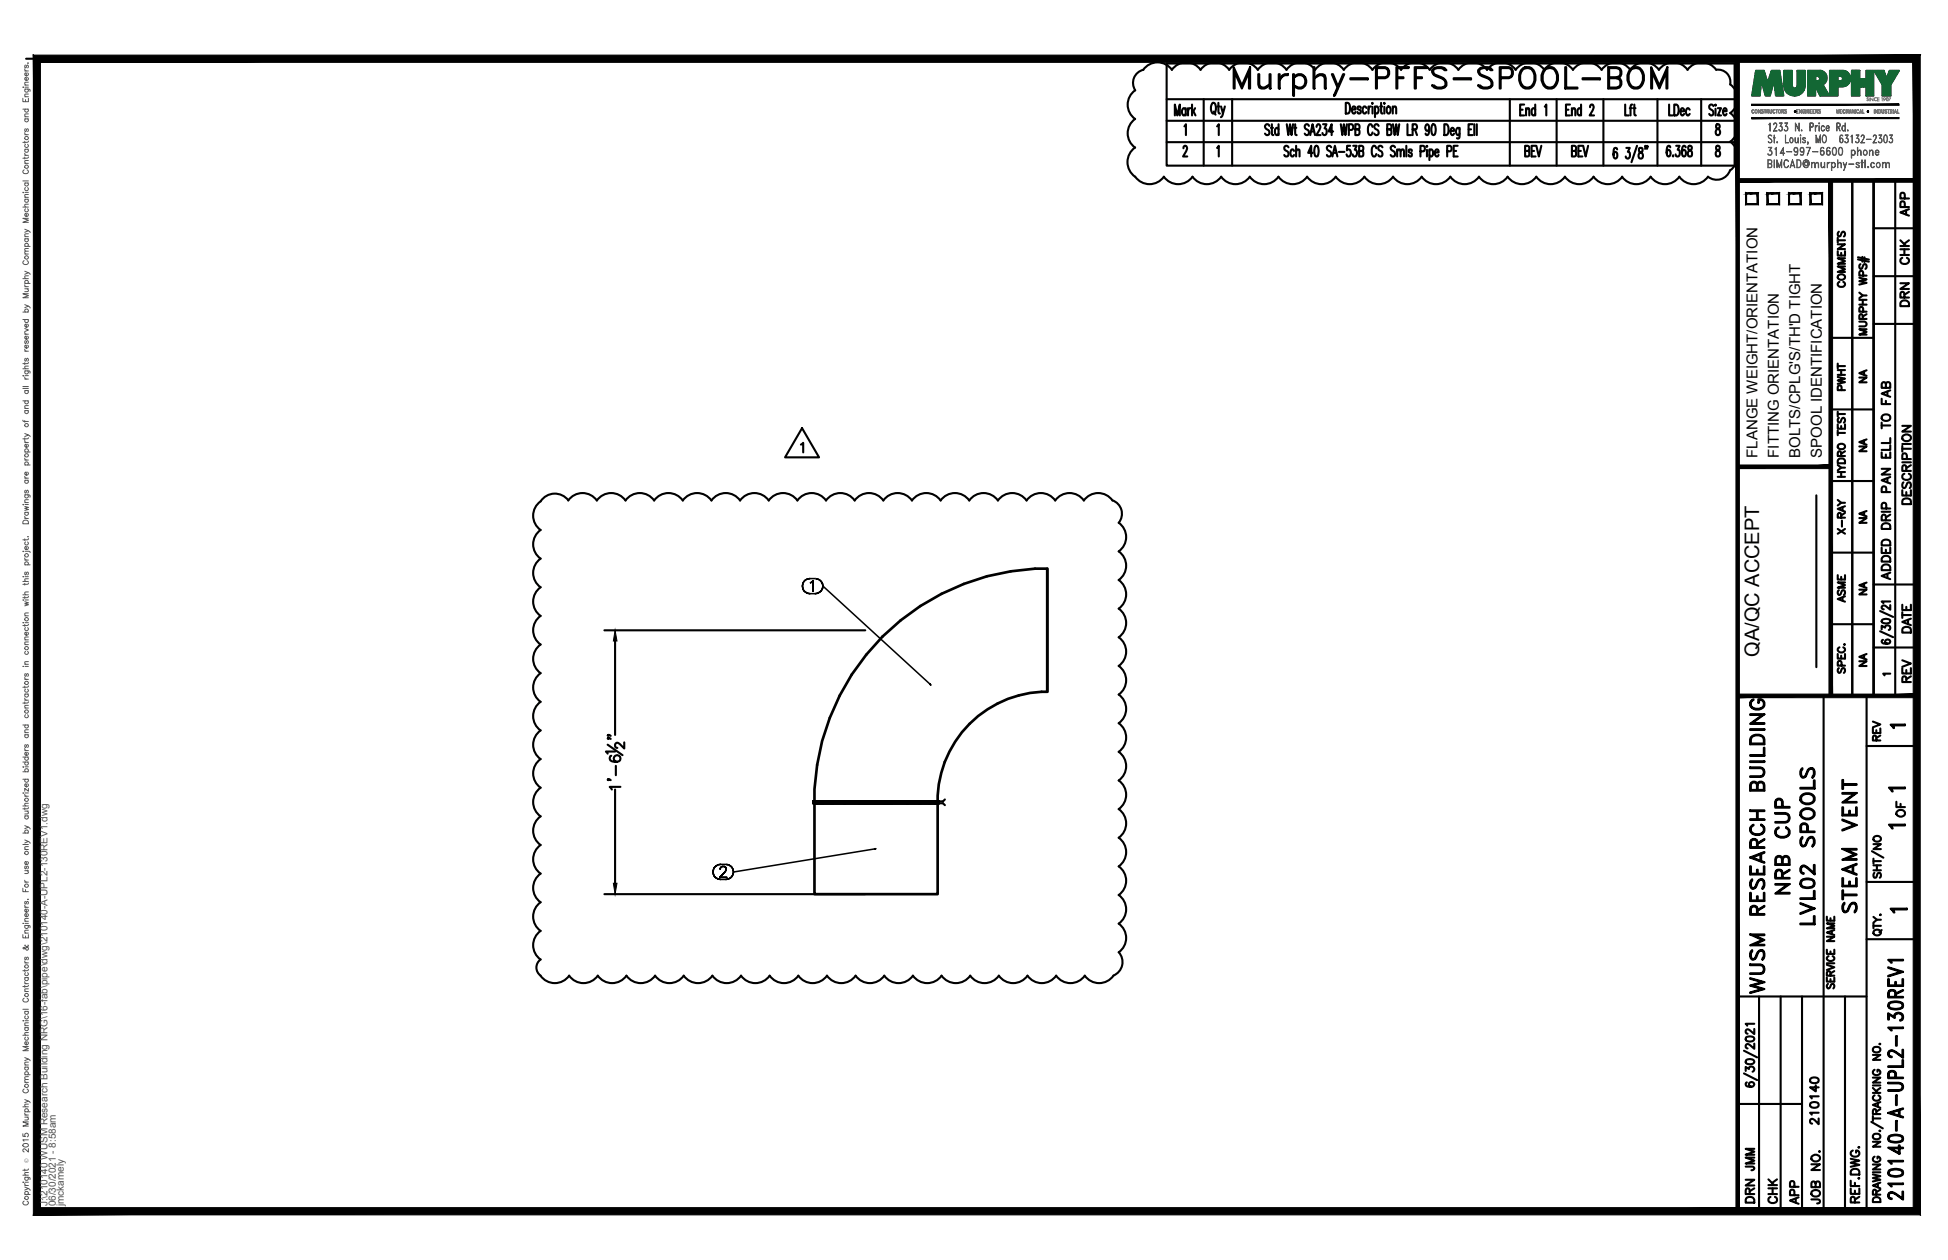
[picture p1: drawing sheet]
<svg xmlns="http://www.w3.org/2000/svg" width="432mm" height="279mm" viewBox="0 0 432 279" stroke-linecap="round" stroke-linejoin="round" font-family="sans-serif">
<defs><g id="words">
<text font-size="10.6" x="272.3" y="22.6">Murphy-PFFS-SPOOL-BOM</text>
<g font-size="6.6">
<text x="397.6" y="199.3" transform="rotate(-90 397.6 199.3)">NRB CUP</text>
<text x="412.4" y="203.6" transform="rotate(-90 412.4 203.6)">STEAM VENT</text>
<text x="403.2" y="206" transform="rotate(-90 403.2 206)">LVL02 SPOOLS</text>
<text x="391.9" y="221.5" transform="rotate(-90 391.9 221.5)">WUSM RESEARCH BUILDING</text>
<text x="422.6" y="267.4" transform="rotate(-90 422.6 267.4)">210140-A-UPL2-130REV1</text>
</g>
<g font-size="5.3">
<text x="389.8" y="260.7" transform="rotate(-90 389.8 260.7)">JMM</text>
<text x="389.8" y="267.8" transform="rotate(-90 389.8 267.8)">DRN</text>
<text x="399.7" y="268.1" transform="rotate(-90 399.7 268.1)">APP</text>
</g>
<g font-size="4.9">
<text x="424" y="49" transform="rotate(-90 424 49)">APP</text>
<text x="424" y="59.6" transform="rotate(-90 424 59.6)">CHK</text>
<text x="409.9" y="64.9" transform="rotate(-90 409.9 64.9)">COMMENTS</text>
<text x="424" y="69.1" transform="rotate(-90 424 69.1)">DRN</text>
<text x="409.9" y="87.8" transform="rotate(-90 409.9 87.8)">PWHT</text>
<text x="424.4" y="112.9" transform="rotate(-90 424.4 112.9)">DESCRIPTION</text>
<text x="409.9" y="119.6" transform="rotate(-90 409.9 119.6)">X-RAY</text>
<text x="419.8" y="129.8" transform="rotate(-90 419.8 129.8)">ADDED DRIP PAN ELL TO FAB</text>
<text x="409.9" y="134.8" transform="rotate(-90 409.9 134.8)">ASME</text>
<text x="424.4" y="141.5" transform="rotate(-90 424.4 141.5)">DATE</text>
<text x="424.4" y="152.4" transform="rotate(-90 424.4 152.4)">REV</text>
<text x="417.7" y="165.5" transform="rotate(-90 417.7 165.5)">REV</text>
<text x="423" y="182.4" transform="rotate(-90 423 182.4)">OF</text>
<text x="403.9" y="250.5" transform="rotate(-90 403.9 250.5)">210140</text>
<text x="394.8" y="268.1" transform="rotate(-90 394.8 268.1)">CHK</text>
<text x="404.3" y="268.1" transform="rotate(-90 404.3 268.1)">JOB NO.</text>
</g>
<g font-size="4.4">
<text x="414.5" y="86.1" transform="rotate(-90 414.5 86.1)">NA</text>
<text x="414.5" y="101.2" transform="rotate(-90 414.5 101.2)">NA</text>
<text x="414.5" y="117.1" transform="rotate(-90 414.5 117.1)">NA</text>
<text x="414.5" y="133" transform="rotate(-90 414.5 133)">NA</text>
<text x="389.9" y="145.7" transform="rotate(-90 389.9 145.7)">QA/QC ACCEPT</text>
<text x="414.5" y="148.9" transform="rotate(-90 414.5 148.9)">NA</text>
</g>
<g font-size="3.5">
<text x="417.7" y="162.6">1</text>
<text x="417.3" y="176.7">1</text>
<text x="417.3" y="184.9">1</text>
<text x="417.7" y="203.6">1</text>
</g>
<g font-size="3.3">
<text x="389.5" y="101.5" transform="rotate(-90 389.5 101.5)">FLANGE WEIGHT/ORIENTATION</text>
<text x="394.3" y="101.5" transform="rotate(-90 394.3 101.5)">FITTING ORIENTATION</text>
<text x="399.1" y="101.5" transform="rotate(-90 399.1 101.5)">BOLTS/CPLG'S/TH'D TIGHT</text>
<text x="403.8" y="101.5" transform="rotate(-90 403.8 101.5)">SPOOL IDENTIFICATION</text>
</g>
<text font-size="3.1" x="416.3" y="151">1</text>
<g font-size="2.2" fill="#545454">
<text x="10.5" y="267.5" transform="rotate(-90 10.5 267.5)">J:\210140 WUSM Research Building NRG\16-fab\pipe\dwg\210140-A-UPL2-130REV1.dwg</text>
<text x="12.4" y="267.5" transform="rotate(-90 12.4 267.5)">06/30/2021 - 8:58am</text>
<text x="14.1" y="267.4" transform="rotate(-90 14.1 267.4)">jmckamely</text>
</g>
<text font-size="1.3" fill="#545454" x="6.3" y="257.9" transform="rotate(-90 6.3 257.9)">Ó</text>
</g></defs>
<!-- layer: HP-LPR-PIPE -->
<g fill="none" stroke="#000" stroke-width=".59">
<path d="M232.1 126.1v27.3M180.4 177.7h.4h-.4h.1h-.1h.1h-.1v.4h.4h-.4M180.5 178.1h27.3v20.2h-27.3zM180.5 178.1h10.2M180.8 178.1h9.8M180.8 177.7h1.4zM182.2 177.7h2.2zM182.4 177.7h-1.4h1.4M184.4 177.7h2.9zM184.6 177.7h-2.2h2.2M187.3 177.7h3.3zM187.4 177.7h-2.8h2.8"/>
<path d="M190.6 178.1h16.9M190.6 177.7h3.6zM190.6 178.1h3.6h-3.5M190.7 177.7h-3.3h3.3M194.2 177.7h-13.7a51.5 51.5 0 0 1 51.6-51.6v27.3a24.2 24.2 0 0 0-24.3 24.3h-4M194.2 177.7h-3.5h3.5M194.2 177.7h3.5M197.7 177.7h-3.5h3.5M197.7 177.7h3.3M197.8 178.1h-3.6h13.2M201 177.7h-3.3h3.3M201 177.7h5z"/>
<path d="M201 177.7h2.8M201.1 177.7h-3.3h3.3M204 177.7h-2.9h2.9M206.2 177.7h-2.2h2.2M207.4 178.1h.4M207.5 177.7h-1.3h1.3M208 177.7h-.5h.5v.4h-.5h.5"/>
</g>
<g fill="none" stroke="#000" stroke-width=".34">
<path d="M177.9 129.9l.1 .6-.1-.6M178 129.4l-.1 .5 .1-.5M178 130.5l.2 .5-.2-.5M178.2 129l-.2 .4 .2-.4M178.2 131l.3 .3-.3-.3M178.5 128.6l-.3 .4 .3-.4M178.5 131.3l.5 .3-.5-.3M179 128.4l-.5 .2 .5-.2M179 131.6h.5h-.5M179.5 128.3l-.5 .1 .5-.1M179.5 131.6h1.2M179.5 128.3h1.2"/>
<path d="M179.6 129.2l.3-.1-.3 .1M179.9 129.1l.3-.3-.3 .3M180.2 128.8v2.3v-2.3M180.7 131.6h.5h-.5M181.2 128.4l-.5-.1 .5 .1M181.2 131.6l.5-.3-.5 .3M181.7 128.6l-.5-.2 .5 .2M181.7 131.3l.4-.3-.4 .3M182.1 129l-.4-.4 .4 .4M182.1 131l.2-.5-.2 .5M182.3 129.4l-.2-.4 .2 .4M182.3 130.5l.1-.6-.1 .6"/>
<path d="M182.4 129.9l-.1-.5 .1 .5M182.4 129.9l23.7 21.8M206.1 151.7l.3 .2zM158.1 193.4v.5v-.5M158.1 192.8v.6v-.6M158.1 193.9l.3 .4-.3-.4M158.4 192.3l-.3 .5 .3-.5M158.4 194.3l.3 .4-.3-.4M158.7 192l-.3 .3 .3-.3M158.7 194.7l.5 .2-.5-.2M159.2 191.8l-.5 .2 .5-.2M159.2 194.9l.5 .1-.5-.1"/>
<path d="M159.5 194.5h1.6h-1.6M159.6 192.7v-.1v.1M159.6 192.6l.2-.2-.2 .2M159.7 191.7l-.5 .1 .5-.1M159.7 195h1.2M159.7 191.7h1.2M159.8 192.4l.1-.1-.1 .1M159.9 192.3l.2-.2-.2 .2M160.1 192.1h.5h-.5M160.6 192.1l.2 .2-.2-.2M160.6 193.4l-1.1 1.1 1.1-1.1M160.8 192.3l.1 .1-.1-.1"/>
<path d="M160.9 193.1l-.3 .3 .3-.3M160.9 192.4l.1 .2-.1-.2M160.9 195l.5-.1-.5 .1M161 192.9l-.1 .2 .1-.2M161 192.6v.3v-.3M161.4 191.8l-.5-.1 .5 .1M161.4 194.9l.5-.2-.5 .2M161.9 192l-.5-.2 .5 .2M161.9 194.7l.3-.4-.3 .4M162.2 192.3l-.3-.3 .3 .3M162.2 194.3l.3-.4-.3 .4M162.5 192.8l-.3-.5 .3 .5"/>
<path d="M162.5 193.9l.1-.5-.1 .5M162.6 193.4l-.1-.6 .1 .6M193.9 188.2h.3zM193.9 188.2l-31.3 5.2"/>
</g>
<circle cx="194.2" cy="178.1" r=".3" fill="#000"/>
<path d="M207.8 178.1h1.2l.5 .4M209.5 177.3l-.5 .4h-1.2" fill="none" stroke="#000" stroke-width=".47"/>
<!-- layer: PS-BDR -->
<g fill="#000" stroke="#000" stroke-width=".22">
<path d="M388.3 26.1v.2l32.6-.2zM388.3 26.3l32.6-.2v.2z"/>
<path d="M388.3 23.1v.3l32.6-.3zM388.3 23.4l32.6-.3v.3z"/>
<path d="M7.4 12.2v257.2l1.6-1.6zM7.4 12.2l1.6 1.6v254zM7.4 12.2l1.6 1.6 416.6-1.6zM9 13.8l416.6-1.6-1.5 1.6zM425.6 12.2l-1.5 1.6 1.5 255.6zM424.1 13.8l1.5 255.6-1.5-1.6zM7.4 269.4h418.2l-1.5-1.6zM9 267.8h415.1l-416.7 1.6z"/>
</g>
<!-- layer: PS-BDR-T -->
<g fill="none" stroke="#000" stroke-width=".47">
<path d="M415.3 40v114.3h-4.7v-114.2v114.2h-4.8v-114.2M387 42.9h2.6v2.4h-2.6zM391.8 42.9h2.6v2.4h-2.6zM396.6 42.9h2.5v2.4h-2.5zM401.3 42.9h2.6v2.4h-2.6zM411.8 57.5l2.5 .5M411.8 57.1l2.5 .5M412.4 58.6a.59 .59 0 0 0-.3 .5 .59 .59 0 0 0 .4 .5l.3-.1 .3-.8 .4-.1a.64 .64 0 0 1 0 1M412.8 57v1M413.3 57.1v1M405.8 74.9h9.5M412.1 71.3l1.4 .1a.52 .52 0 0 1 .2 .6 .52 .52 0 0 1-.4 .4h-1.2"/>
<path d="M412.1 61.6l1.7 .4-1.7 .3 1.7 .4-1.7 .4M412.1 67.5h1.7M412.1 66.5h1.7M412.1 64.9l.8 .6M412.9 70.7l-.1-.9-.4-.1-.3 .3v.7h1.7M412.9 66.5v1M413 69.1l-.1-.9-.5-.1-.3 .3v.7h1.7M413 61.1l-.1-.9-.5-.1-.3 .3v.7h1.7M413.8 73h-1.7l1.7 .6-1.7 .6h1.7M413.8 65.5h-.9l-.8 .6M413.8 69.7l-.9 .5M405.8 90.8h9.5"/>
<path d="M407.4 94.1v1h1.6v-1M407.4 96h1.6M407.4 91.3v1.1M407.4 95.4v1.1M407.4 91.8h1.6M407.4 98.7a.79 .79 0 0 1 1-.3 .79 .79 0 0 1 .5 .9 .78 .78 0 0 1-1 .3 .78 .78 0 0 1-.5-.9zM407.6 92.7a.59 .59 0 0 0-.3 .5 .59 .59 0 0 0 .4 .5l.3-.1 .3-.8 .4-.1a.65 .65 0 0 1 0 1M408.1 94.5v.6M402.6 109.8v38.1M405.8 106.7h9.5M407.4 105.7h1.6M407.4 104.7h1.6"/>
<path d="M407.4 103.1l.7 .6M407.4 102a.9 .9 0 0 1 1.6 .2v.5h-1.6zM408.1 101.1l-.1-.9-.3-.1-.3 .3v.7h1.6M408.1 104.7v1M409 103.7h-.9l-.7 .6M409 100.1l-.9 .5M405.8 122.5h9.5M405.8 138.4h9.5M407.4 145v1h1.6v-1M407.6 148.2a.59 .59 0 0 0-.3 .5 .59 .59 0 0 0 .4 .5l.3-.2 .3-.7 .4-.1a.65 .65 0 0 1 0 1M407.7 143.5a.59 .59 0 0 0-.3 .7 .59 .59 0 0 0 .6 .5h.4a.59 .59 0 0 0 .6-.5 .59 .59 0 0 0-.4-.7M408.1 145.4v.6"/>
<path d="M408.2 147.6l-.1-.9-.4-.2-.3 .4v.7h1.6M408.8 142.9h.2z"/>
</g>
<!-- layer: PS-DIM -->
<path d="M5.8 13h419" fill="none" stroke="#000" stroke-width=".47"/>
<!-- layer: 0 -->
<g fill="none" stroke="#000" stroke-width=".47">
<path d="M415.3 40v114.3M420.1 40v114.3M415.3 50.6h9.5M415.3 61.2h9.5M415.3 71.8h9.5M415.3 129.6h9.5M415.3 143.6h9.5M386.6 238l2.9 1.5M386.6 233l2.9 1.5M387 237.5v-.9l.7 .5a.59 .59 0 0 1 .9-.5 .59 .59 0 0 1-.1 1M387 235.1a1.29 1.29 0 0 1 1.9 .3 1.1 1.1 0 0 1-1.9 .1zM387 230l.8-.2a.85 .85 0 0 1 1.1 .6 1.14 1.14 0 0 1-1.9 0z"/>
<path d="M388.9 231.4v1.2l-1-.8-.6-.3-.3 .2v.5l.4 .3M388.9 228.2v1.1l-1-.8-.6-.3-.3 .2v.5l.4 .3M388.9 227h-1.9l.3 .4M387.2 240a.47 .47 0 0 0-.2 .7 1.13 1.13 0 0 0 1.9-.3 .56 .56 0 0 0-.6-.5 .56 .56 0 0 0-.6 .5 .56 .56 0 0 0 .5 .6"/>
</g>
<g fill="#000" stroke="#000" stroke-width=".22">
<path d="M384.8 13l.8 255.6v-255.6zM384.8 13l.8 255.6h-.8z"/>
<path d="M385.2 39.6v.8l39.6-.8zM385.2 40.4l39.6-.8v.8z"/>
<path d="M424.5 40l.8 114.3v-114.3zM424.5 40l.8 114.3h-.8z"/>
<path d="M385.2 153.9v.8l39.6-.8zM385.2 154.7l39.6-.8v.8z"/>
</g>
<!-- layer: PS-BOM -->
<g fill="none" stroke="#000" stroke-width=".47">
<path d="M258.6 14.1h125.9v22.6h-125.9zM272.5 15.5a3.9 3.9 0 0 0-6.4 0 3.9 3.9 0 0 0-6.3 0 3.9 3.9 0 0 0-6.4 0 2.99 2.99 0 0 0-1.8 4.5M374.1 15.5a3.9 3.9 0 0 1 6.3 0 2.73 2.73 0 0 1 3.1 3.2M383.5 18.7a3.9 3.9 0 0 1 0 6.4 3.9 3.9 0 0 1 0 6.3 3.9 3.9 0 0 1 0 6.4M251.6 32.7a4 4 0 0 0 0 6.5M251.6 20a3.9 3.9 0 0 0 0 6.4 3.9 3.9 0 0 0 0 6.3M251.6 39.2a3.9 3.9 0 0 0 6.4 0M258 39.2a3.9 3.9 0 0 0 6.3 0 3.9 3.9 0 0 0 6.4 0 3.9 3.9 0 0 0 6.3 0 3.9 3.9 0 0 0 6.4 0 3.9 3.9 0 0 0 6.3 0 3.9 3.9 0 0 0 6.4 0 3.9 3.9 0 0 0 6.3 0 3.9 3.9 0 0 0 6.4 0 3.9 3.9 0 0 0 6.3 0 3.9 3.9 0 0 0 6.4 0 3.9 3.9 0 0 0 6.3 0 3.9 3.9 0 0 0 6.4 0M258.6 22h125.9M258.6 26.8h125.9M258.6 31.5h125.9M260.4 25.6v-2.4l.6 2.4 .5-2.4v2.4"/>
<path d="M262.3 32.9l.1-.4 .4-.2 .3 .7-.9 1.7h1M262.5 28l.4-.5v2.5M262.8 24.3l-.3-.3a.86 .86 0 0 0-.5 .8 .86 .86 0 0 0 .5 .8l.3-.3M262.8 24v1.6M263.3 24v1.6M263.9 24l-.3 .1-.3 .6M264.2 23.2v2.4M264.5 24.7l.5 .9M264.9 24l-.7 1.1M266.8 22v14.7M268.8 22.8a.68 .68 0 0 1 .7 .9l-.1 1.1-.3 .4a1.2 1.2 0 0 1-.6-1.8zM269.8 28l.4-.5v2.5"/>
<path d="M269.8 32.8l.4-.5v2.4M273.1 22v14.7M281.4 27.9l-.2-.2a.54 .54 0 0 0-.8 .1 .54 .54 0 0 0 .3 .8l.6 .4a.6 .6 0 0 1-.3 1h-.3l-.3-.4M281.7 28.3h.5M281.9 27.5l.1 2.3 .3 .2M283.4 28.7l-.2-.4a.86 .86 0 0 0-.6 .9 .86 .86 0 0 0 .6 .8l.2-.4M283.4 27.5v2.5M285.2 27.5l.4 2.5 .3-2.5 .4 2.5 .3-2.5M285.6 32.7a.52 .52 0 0 0-.8-.2 .52 .52 0 0 0 .1 .8l.5 .3a.6 .6 0 0 1 .2 .8 .6 .6 0 0 1-.8 .2l-.1-.2M286.8 33.5l-.2-.4a.83 .83 0 0 0-.6 .8 .83 .83 0 0 0 .6 .8l.2-.3M286.9 28.3h.4M287.1 27.5v2.3l.3 .2"/>
<path d="M287.3 33.6l.3-.5 .4 .1 .1 1.5M287.3 32.3v2.4M290.1 27.9a.53 .53 0 0 0-.8-.2 .53 .53 0 0 0 .2 .9l.6 .4a.6 .6 0 0 1 0 .7 .6 .6 0 0 1-.6 .3l-.3-.4M290.4 30l.5-2.5 .6 2.5M290.6 29.2h.7M291 33.9h-1l.6-1.6v2.4M291.5 32.5l.4-.2a2.16 2.16 0 0 1 .2 2.3l-.4 .1a1.64 1.64 0 0 1-.3-1.9zM291.8 28.1a.44 .44 0 0 1 .4-.6 .44 .44 0 0 1 .5 .5 3.4 3.4 0 0 1-.9 2h.9M293.3 27.5h.7l-.4 1a.78 .78 0 0 1 .5 .8 .78 .78 0 0 1-.6 .7l-.4-.5M295.1 32.7a.51 .51 0 0 0-.5-.4 .51 .51 0 0 0-.5 .4l.1 .5a.84 .84 0 0 1 .8 .6 .84 .84 0 0 1-.2 .9l-.6-.1-.1-.2M295.3 34.7l.6-2.4 .5 2.4M295.5 29.2h-1l.7-1.7v2.5"/>
<path d="M295.6 33.9h.6M296.8 33.7h1.2M297.2 27.5l.3 2.5 .4-2.5 .3 2.5 .4-2.5M299 28.8h.6a.74 .74 0 0 0 0-1.3h-.6v2.5M299.3 32.3h-.7v1v-.1a.48 .48 0 0 1 .8 .3v.9a.48 .48 0 0 1-.8 .2l-.1-.4M300 32.3h.7l-.4 .9a.77 .77 0 0 1 .5 .8 .77 .77 0 0 1-.6 .7l-.2-.1-.2-.4M300.4 28.7h.6a.64 .64 0 0 0 .4-.6 .64 .64 0 0 0-.4-.6h-.6v2.5h.6a.74 .74 0 0 0 0-1.3M301.3 33.5h.6l.3-.5a.5 .5 0 0 0-.3-.7h-.6v2.4h.6l.3-.2v-.8l-.3-.2M304.2 28.1a.58 .58 0 0 0-.6-.6 2.02 2.02 0 0 0 0 2.5 .58 .58 0 0 0 .6-.6M305.1 32.9a.49 .49 0 0 0-.3-.5 .49 .49 0 0 0-.5 .1 2.02 2.02 0 0 0 .1 2.2 .52 .52 0 0 0 .7-.6M305.6 27.9l-.1-.2a.54 .54 0 0 0-.8 .1 .54 .54 0 0 0 .2 .8l.6 .4a.6 .6 0 0 1-.2 1h-.3l-.4-.4M306.4 32.7a.52 .52 0 0 0-.8-.2 .52 .52 0 0 0 .2 .8l.4 .3a.6 .6 0 0 1 .2 .8 .6 .6 0 0 1-.8 .2l-.1-.2"/>
<path d="M307.5 28.7h.6a.64 .64 0 0 0 .3-.6 .64 .64 0 0 0-.3-.6h-.6v2.5h.6a.74 .74 0 0 0 0-1.3M308.8 27.5l.3 2.5 .4-2.5 .3 2.5 .4-2.5M309.2 32.7a.52 .52 0 0 0-.8-.2 .52 .52 0 0 0 .2 .8l.5 .4 .1 .7a.51 .51 0 0 1-.8 .2l-.1-.2M309.7 33.6l.3-.5 .4 .1 .1 1.5M309.7 33.1v1.6M310.5 33.6l.3-.5 .3 .1 .1 1.5M311.7 32.3v2.4M312 27.5v2.5h.8M313 33.5a.4 .4 0 0 0-.3-.4 .4 .4 0 0 0-.4 .1v.5l.6 .3 .1 .4a.4 .4 0 0 1-.3 .3 .4 .4 0 0 1-.4-.1l-.1-.2M313.1 28.7l.9-.1 .1-.3-.1-.6-.9-.2v2.5M313.6 28.7l.5 1.3M314.9 33.6l.8-.1 .1-.4a.65 .65 0 0 0-.3-.8h-.6v2.4"/>
<path d="M316.3 32.3v.2zM316.3 33.2v1.5M316.8 28.3l-.2 .6-.2 .1a.82 .82 0 0 1-.5-.7 .82 .82 0 0 1 .5-.8 1.79 1.79 0 0 1 0 2.5l-.4-.2v-.2M316.9 33.5l.2-.4a.83 .83 0 0 1 .6 .8 .83 .83 0 0 1-.6 .8l-.2-.3M316.9 33.1v2.4M317.5 27.7l.3-.2a1.91 1.91 0 0 1 0 2.5h-.1a2.16 2.16 0 0 1-.2-2.3zM318.1 33.8h.8l-.1-.5-.2-.2a.83 .83 0 0 0-.5 .8 .83 .83 0 0 0 .5 .8l.3-.3M320.2 27.5h.4a1.74 1.74 0 0 1 0 2.5h-.4zM320.8 33.6h.6l.4-.5a.65 .65 0 0 0-.4-.8h-.6v2.4M321.5 29h.8l-.2-.7a.86 .86 0 0 0-.6 .9 .86 .86 0 0 0 .6 .8l.2-.4M322.2 33.5h.6M323.1 32.3h-.9v2.4h.9"/>
<path d="M323.5 28.3v2.2l-.2 .2-.4-.1M323.5 28.7l-.2-.4a.86 .86 0 0 0-.6 .9 .86 .86 0 0 0 .6 .8l.2-.4M325.5 28.7h.6M326.4 27.5h-.9v2.5h.9M326.8 27.5v2.5M327.3 27.5v2.5M334.2 39.2a3.9 3.9 0 0 0 6.3 0 3.9 3.9 0 0 0 6.4 0 3.9 3.9 0 0 0 6.3 0 3.9 3.9 0 0 0 6.4 0M334.7 22v14.7M338.1 33.5h.6l.3-.5a.5 .5 0 0 0-.3-.7h-.6v2.4h.6l.2-.2v-.8l-.2-.2M339.5 33.5h.5M340.4 32.3h-.9v2.4h.9M340.6 32.3l.5 2.4 .6-2.4"/>
<path d="M345 22v14.7M348.4 33.5h.6l.4-.5a.5 .5 0 0 0-.4-.7h-.6v2.4h.6l.3-.2v-.8l-.3-.2M349.9 33.5h.5M350.8 32.3h-.9v2.4h.9M350.9 32.3l.6 2.4 .5-2.4M355.4 22v14.7M358.5 33.1l-.1-.2-.4-.1a1.35 1.35 0 0 0-.3 1.6v.4l.3 .4a.82 .82 0 0 0 .5-.8 .82 .82 0 0 0-.5-.7l-.3 .3v.4M360.5 32.8h.8l-.5 .9a.78 .78 0 0 1 .5 .8 .78 .78 0 0 1-.6 .7l-.3-.2v-.3M362.9 32.3l-1.3 3.7M363.3 32.9v.2a.61 .61 0 0 0 .7 .8l.2 .5a.65 .65 0 0 1-.4 .8 .74 .74 0 0 1-.6-.8 .74 .74 0 0 1 .7-.7l.2-.1v-.7zM364.8 32.5h-.2l.1-.2-.1 .7M365.2 32.5h-.1v-.2v.7"/>
<path d="M367.4 22v14.7M370.2 32.7v-.2l-.3-.2a2.16 2.16 0 0 0-.3 2.3l.3 .1a.82 .82 0 0 0 .4-.7 .82 .82 0 0 0-.4-.8l-.3 .1-.2 .6M370.9 34.5v.2zM371.5 32.3h.8l-.4 .9a.78 .78 0 0 1 .5 .8 .78 .78 0 0 1-.6 .7l-.3-.1-.1-.4M373.7 32.7l-.1-.2-.4-.2a2.16 2.16 0 0 0-.2 2.3l.2 .1a.82 .82 0 0 0 .5-.7 .82 .82 0 0 0-.5-.8l-.2 .1-.2 .6M374.3 32.5v.6a.87 .87 0 0 1 .7 .7 .87 .87 0 0 1-.3 .9h-.2a.87 .87 0 0 1-.3-.9 .87 .87 0 0 1 .7-.7 .48 .48 0 0 0 0-.6 .48 .48 0 0 0-.6 0zM374.6 24.3l-.3-.3a.86 .86 0 0 0-.6 .8 .86 .86 0 0 0 .6 .8l.3-.3M377.1 22v14.7M379.8 23.5a.52 .52 0 0 0-.8-.1 .52 .52 0 0 0 .1 .8l.6 .5a.6 .6 0 0 1-.2 .9h-.3l-.3-.3M380.3 23.2v.2zM380.3 24.1v1.5M380.4 27.7v.2a.61 .61 0 0 0 .7 .8 .65 .65 0 0 1 .2 .9 .65 .65 0 0 1-.9 .2 1.02 1.02 0 0 1 .7-1.5 .51 .51 0 0 0 0-.5 .51 .51 0 0 0-.5-.3z"/>
<path d="M380.4 32.5v.6a.89 .89 0 0 1 .8 .6 .89 .89 0 0 1-.3 1h-.3a.87 .87 0 0 1-.3-.9 .87 .87 0 0 1 .8-.7 .5 .5 0 0 0 .1-.5 .5 .5 0 0 0-.6-.3zM380.8 24h.7l-.7 1.6h.7M381.9 24.7h.8v-.5l-.2-.2a.86 .86 0 0 0-.6 .8 .86 .86 0 0 0 .6 .8l.2-.3M383.5 37.7a3.1 3.1 0 0 1-4.9 1.5 3.9 3.9 0 0 1-6.4 0 3.9 3.9 0 0 1-6.3 0 3.9 3.9 0 0 1-6.4 0M177.5 98.6l.5-.4v2.1M177.8 94.9l3.8 6.5h-7.6zM119.8 111.2a3.9 3.9 0 0 0 0 6.3 3.9 3.9 0 0 0 0 6.4 3.9 3.9 0 0 0 0 6.3 3.9 3.9 0 0 0 0 6.4 3.9 3.9 0 0 0 0 6.3 3.9 3.9 0 0 0 0 6.4 3.9 3.9 0 0 0 0 6.3 3.9 3.9 0 0 0 0 6.4 3.9 3.9 0 0 0 0 6.3M126 111a3.9 3.9 0 0 1 6.3 0 3.9 3.9 0 0 1 6.4 0 3.9 3.9 0 0 1 6.3 0 3.9 3.9 0 0 1 6.4 0 3.9 3.9 0 0 1 6.3 0 3.9 3.9 0 0 1 6.4 0 3.9 3.9 0 0 1 6.3 0 3.9 3.9 0 0 1 6.3 0M126 111a3.7 3.7 0 0 0-6.2 .2M176.8 111a3.9 3.9 0 0 1 6.3 0 3.9 3.9 0 0 1 6.4 0 3.9 3.9 0 0 1 6.3 0 3.9 3.9 0 0 1 6.4 0 3.9 3.9 0 0 1 6.3 0 3.9 3.9 0 0 1 6.4 0 3.9 3.9 0 0 1 6.3 0 3.9 3.9 0 0 1 6.4 0 3.9 3.9 0 0 1 6.3 0 3.9 3.9 0 0 1 6.4 0 3.9 3.9 0 0 1 6.3 0M246.6 110.9a3.1 3.1 0 0 1 1.4 5 3.9 3.9 0 0 1 0 6.4 3.9 3.9 0 0 1 0 6.3 3.9 3.9 0 0 1 0 6.4M134 139.8h57.8"/>
<path d="M248 135a3.9 3.9 0 0 1 0 6.3 3.9 3.9 0 0 1 0 6.4 3.9 3.9 0 0 1 0 6.3 3.9 3.9 0 0 1 0 6.4 3.9 3.9 0 0 1 0 6.3 3.9 3.9 0 0 1 0 6.4 3.9 3.9 0 0 1 0 6.3 3.9 3.9 0 0 1 0 6.4 3.9 3.9 0 0 1 0 6.3 3.9 3.9 0 0 1 0 6.4 3.9 3.9 0 0 1 0 6.3 3.9 3.9 0 0 1 0 6.4M416.8 140l2.8 1.3M416.8 135.5l2.8 1.3M417.1 139.6v-.8l.8 .4a.55 .55 0 0 1 .8-.5 .55 .55 0 0 1 0 1M417.2 137.4l.7-.2a.92 .92 0 0 1 1.1 .5v.1a1.27 1.27 0 0 1-1.9 0zM419 134.2v1l-1.1-.9a.46 .46 0 0 0-.8 .2 .46 .46 0 0 0 .5 .6M419 133.4h-1.9l.4 .4M136.3 142.1v20.9M404.2 154.3v114.3M413.8 154.3v114.3M417.4 141.9h-.2l-.1 .4a1.46 1.46 0 0 0 1.8 .2 .51 .51 0 0 0-.2-.6 .51 .51 0 0 0-.7 .1 .51 .51 0 0 0 .1 .7h.3M119.8 168.3a3.9 3.9 0 0 0 0 6.4 3.9 3.9 0 0 0 0 6.3 3.9 3.9 0 0 0 0 6.4 3.9 3.9 0 0 0 0 6.3 3.9 3.9 0 0 0 0 6.4 3.9 3.9 0 0 0 0 6.3 3.9 3.9 0 0 0 0 6.4"/>
<path d="M134.7 165.1l3.3 2.4M134.8 172.8l.1 .1-.1 .1-.1-.1 .1-.1 .6 .2M134.8 163.6l.1 .2-.1 .1-.1-.1 .1-.2 .6 .3M134.8 163l.1 .1-.1 .1-.1-.1 .1-.1 .6 .2M135.5 167.6a.69 .69 0 0 0-.2 1 1.85 1.85 0 0 0 2.1 0 .74 .74 0 0 0-.3-1.1 .74 .74 0 0 0-1 .5 .74 .74 0 0 0 .7 .9M136.3 166.7h-2l.4 .4M136.3 175.1v20.8M136.5 169.8v2.1M137.5 174.5h-2.3l.4 .6M138.4 164.6v1.4l-1-1-.7-.3-.3 .2-.1 .6 .1 .2 .4 .1M413.8 165.4h11M134 198.3h57.8"/>
<path d="M413.8 195.6h11M119.8 212.8a2.2 2.2 0 0 0 0 3.6 3.9 3.9 0 0 0 6.4 0 3.9 3.9 0 0 0 6.3 0 3.9 3.9 0 0 0 6.4 0 3.9 3.9 0 0 0 6.3 0 3.9 3.9 0 0 0 6.4 0 3.9 3.9 0 0 0 6.3 0 3.9 3.9 0 0 0 6.4 0 3.9 3.9 0 0 0 6.3 0 3.9 3.9 0 0 0 6.4 0 3.9 3.9 0 0 0 6.3 0 3.9 3.9 0 0 0 6.4 0M248 211.1a3.3 3.3 0 0 1-1.2 5.3 3.9 3.9 0 0 1-6.3 0 3.9 3.9 0 0 1-6.4 0 3.9 3.9 0 0 1-6.3 0 3.9 3.9 0 0 1-6.4 0 3.9 3.9 0 0 1-6.3 0 3.9 3.9 0 0 1-6.4 0 3.9 3.9 0 0 1-6.3 0 3.9 3.9 0 0 1-6.4 0 3.9 3.9 0 0 1-6.3 0M413.8 208.3h11M385.2 221h28.6M389.9 221v47.6M394.7 221v47.6M399.4 221v47.6M409 221v47.6M385.2 244.8h14.2"/>
</g>
<!-- layer: PS-LOGO -->
<g fill="none" stroke="#545454" stroke-width=".22">
<path d="M5.1 19.3h.1zM5.5 19.8h.9l.2 .1v.4M5.5 15.3v.3l.3 .1M5.5 18.9h.8M5.5 15.7h.8M5.5 19.3h.8M5.7 19.8a.38 .38 0 0 0-.1 .5 .38 .38 0 0 0 .6 0 .38 .38 0 0 0-.1-.5M5.7 14.4l-.2 .3v.3h.3l.1-.4 .2-.2 .2 .3-.2 .4M6.1 17.2a.38 .38 0 0 1 .1 .5 .38 .38 0 0 1-.6 0 .38 .38 0 0 1 .1-.5h.1v.7M6.1 16.2a.38 .38 0 0 1 .1 .5 .38 .38 0 0 1-.6 0 .38 .38 0 0 1 .1-.5h.1v.6M6.2 13.9v.1zM6.3 18.2l-.8 .1v.3l.2 .3"/>
<path d="M5.1 21.8v.7h1.2v-.7M5.1 24.2h1.2M5.4 37.7a.43 .43 0 0 0-.3 .5 .43 .43 0 0 0 .4 .3h.3a.43 .43 0 0 0 .5-.3 .43 .43 0 0 0-.3-.5M5.5 34v.3l.3 .1M5.5 29.4v.3l.3 .2M5.5 31.3v.4M5.5 34.8v.4M5.5 36.2h.8M5.5 34.4h.8M5.5 33.1h.8M5.5 29.9h.8M5.5 26.4h.8"/>
<path d="M5.5 25.9h.8M5.5 21.4h.8M5.7 33.1a.38 .38 0 0 0-.1 .5 .38 .38 0 0 0 .6 0 .38 .38 0 0 0-.1-.5M5.7 32a.4 .4 0 0 0-.1 .6 .4 .4 0 0 0 .6 0 .4 .4 0 0 0-.1-.6M5.7 28.6l-.2 .2v.3h.3l.1-.4 .2-.1 .2 .2-.2 .4M5.7 26.4a.38 .38 0 0 0-.1 .5 .38 .38 0 0 0 .6 0 .38 .38 0 0 0-.1-.5M5.7 24.2a.38 .38 0 0 0-.1 .6 .38 .38 0 0 0 .6 0 .38 .38 0 0 0-.1-.6M5.7 22.1v.4M6.3 35.6h-.8v.3l.2 .3M6.3 34.8l-.3 .3h-.9M6.3 31.3l-.3 .3h-.9M6.3 25.3h-.8v.3l.2 .3"/>
<path d="M6.3 20.9h-.8v.3l.2 .2M391.9 34.2l.2 .2M392 36.3l.6-.1v-.6l-.6-.1v1.6l.6-.1v-.6h-.6M392.1 30a.44 .44 0 0 1 .7 .2 .38 .38 0 0 0-.6-.2 .38 .38 0 0 0-.1 .5l.4 .3a.46 .46 0 0 1 .2 .7 .46 .46 0 0 1-.7-.1 .41 .41 0 0 0 .6 .1 .41 .41 0 0 0 0-.6l-.6-.4zM392.3 33.3a.53 .53 0 0 1 .5 .8 .53 .53 0 0 1-.9 0 .47 .47 0 0 0 .7 .2l.2-.3M392.4 27.2l-.1 1.9v-1.7l-.2 .2zM392.4 36.3l.3 .1v.6l-.8 .2v-1.8l.8 .2v.6l-.3 .2M392.5 33.4a.51 .51 0 0 1 .3 .5 .51 .51 0 0 1-.3 .5M392.7 32.8l-.7-.1h.8l-.5 .7M392.7 32.7l-.5 .7 .4 .1 .2 .3M393.1 30.5l.4 .1zM393.1 29l.8 .1h-.8l.7-1.3-.2-.5h-.2l-.3 .4 .1-.3a.39 .39 0 0 1 .6 0 .39 .39 0 0 1 0 .5l-.7 1.2"/>
<path d="M393.3 35.4v1.8zM393.3 29.9v1.8zM393.4 33l.4-.3v1.7l-.1-1.6zM393.9 35.4l.5 1.5 .6-1.5v1.8l-.1-1.4-.5 1.4-.5-1.4v1.4zM393.9 31.4l.1 .3zM393.9 31.5l.1 .1zM394.4 28.8l.1 .2M394.7 27.9a.55 .55 0 0 1 .4 .7 .55 .55 0 0 1-.7 .4l-.1-.3 .4 .3 .3-.4M394.7 33.9l.9 .1h-1l.7-1.3v1.7v-1.5l-.6 1.1M394.8 28l.2 .5-.2 .5M395 27.3l-.6-.1h.6l-.3 .8M395 27.2l-.4 .8 .4 .1v.3"/>
<path d="M395.5 28.8l.2 .2M395.7 35.5a.47 .47 0 0 1 .7 .3l-.3-.3h-.3a1.08 1.08 0 0 0 0 1.6h.3l.3-.3a.44 .44 0 0 1-.4 .4 .44 .44 0 0 1-.5-.4l-.1-.7zM395.8 29.9v1.7l.7 .1h-.7zM395.8 27.9a.55 .55 0 0 1 .5 .7 .55 .55 0 0 1-.7 .4l-.1-.3 .4 .3 .4-.4M396 28l.3 .5-.3 .5M396 33.6l1.2 .1zM396.2 27.3l-.6-.1h.7l-.5 .8M396.2 27.2l-.4 .8 .3 .1 .2 .3M396.9 30.6a.57 .57 0 0 1 .7 .4 .57 .57 0 0 1-.4 .7l-.3-.1-.2-.4zM396.9 36.8h.8M397 30.6a.52 .52 0 0 1 .4 .5 .52 .52 0 0 1-.4 .5l-.2-.4zM397 36.7h.7"/>
<path d="M397.3 35.4l.6 1.8-.6-1.5-.5 1.5zM397.7 33.3l.3 .4 .3-.1 .2-.3M397.7 33.1l.3-.3h.3l.2 .3M397.8 34.3h.5M397.9 30.5l.1 1 .3 .1 .3-.2-.3 .3-.3-.1-.1-.2zM398 27.2l.8 1.6v-1.6v1.9l-.8-1.6v1.6zM398 32.8l-.3 .4 .3 .5M398.2 32.8a1.22 1.22 0 0 1 .1 1.6M398.3 35.4h.5a1.05 1.05 0 0 1 0 1.8h-.5zM398.3 35.5a.84 .84 0 0 1 .9 .5 .84 .84 0 0 1-.2 .9l-.7 .2zM398.5 33.5l-.2 .2a.49 .49 0 0 1-.6-.2 .49 .49 0 0 1 .1-.6 .49 .49 0 0 1 .7 0v.4a.81 .81 0 0 1-.5 1.1l-.3-.2 .1 .2M398.5 33.3l-.3 .4"/>
<path d="M398.6 30.5v1.2zM399 30l.1-.1v.3zM399.1 33.3l.3 .4 .3-.1 .1-.3M399.1 33.1l.3-.3h.3l.1 .3M399.1 30h.1M399.1 30.5v1.2zM399.1 34.3h.6M399.4 28.8v.3l-.1-.1zM399.4 28.9h.1M399.4 32.8a.51 .51 0 0 0-.3 .4 .51 .51 0 0 0 .3 .5M399.5 32.8a1.22 1.22 0 0 1 .1 1.6M399.6 31.5h.6"/>
<path d="M399.6 30.8l.6 .6-.2 .3-.4-.1v-.2l.1 .2M399.6 30.7h.6M399.7 30.6v.3M399.8 33.5l-.1 .2a.5 .5 0 0 1-.7-.5 .5 .5 0 0 1 .7-.4l.2 .5a.83 .83 0 0 1-.5 1.1l-.3-.2 .1 .2M399.8 33.3l-.3 .4M399.9 35.6a.74 .74 0 0 1 1 .2 .74 .74 0 0 1-.1 1l-.1-1 .1 .9a.68 .68 0 0 0-.3-1.2 .68 .68 0 0 0-.8 .9 .66 .66 0 0 0 .4 .7 .66 .66 0 0 0 .7-.2 .7 .7 0 0 1-.9 .1 .7 .7 0 0 1-.2-.8zM400 36l.2-.2 .4 .1 .1 .2-.5-.2-.2 .3 .1 .4 .4 .1 .2-.2-.1 .2-.4 .1-.2-.2zM400.1 30.6l.1 .2-.2-.3-.4 .1v.2l.6 .5M400.1 31.2v.4M400.7 31.5h.1M400.8 31.9l-.1-.5 .1 .4-.2 .2M400.8 31.7v.1"/>
<path d="M401.3 28.1l.6-.1v-.6l-.6-.1-.1 1.8v-1.9h.5l.2 .4v.4l-.2 .2h-.4M401.3 32.7l-.7 1.7 .7-1.7h-.9l.9 .1M401.6 36v1.2zM401.8 33.6l1.2 .1zM401.8 36.1h.5l.1 1.1-.2-1-.3-.1-.3 .3zM402.4 27.8v1.3zM402.5 29.9l.5 1.5 .5-1.5v1.8l-.1-1.4-.4 1.4-.4-1.4-.1 1.4zM402.6 36.1h.4l.1 1.1-.1-1-.3-.1-.3 .3zM402.6 27.9l.3-.1-.3 .2-.2 .4zM403.2 27.2l.1 .1v.2zM403.2 27.3h.1M403.2 27.8l.1 1.3z"/>
<path d="M403.5 34l.4 .4 .3-.1 .1-.3M403.5 33.8l.4-.4 .3 .1 .1 .3M403.6 36l.2 1 .3 .1 .3-.2-.3 .3-.4-.1zM403.7 32.8h.5M403.8 32.8l-.2 .2a1.17 1.17 0 0 0 .2 1.4M403.8 27.9l.4-.1 .2 .4-.2-.3a.54 .54 0 0 0-.4 .6 .54 .54 0 0 0 .4 .5l.2-.3-.2 .4h-.2l-.3-.5zM403.8 33.4l-.3 .5M404.1 33.4l.2 .5-.2 .5M404.1 30l.2-.1a.95 .95 0 0 1 .6 .9 .95 .95 0 0 1-.6 .9 1.24 1.24 0 0 1-.2-1.7zM404.1 30.1l.2-.1a.87 .87 0 0 1 .5 .8 .87 .87 0 0 1-.5 .8 1.19 1.19 0 0 1-.2-1.5zM404.2 32.8l.1 .1-.4-.2a1.42 1.42 0 0 0-.2 1.7 .49 .49 0 0 0 .6-.2 .49 .49 0 0 0-.1-.7 .49 .49 0 0 0-.7 .1M404.4 36l.1 1.2z"/>
<path d="M404.8 28.4h.6l-.2-.5a.54 .54 0 0 0-.4 .6 .54 .54 0 0 0 .4 .5l.2-.3-.2 .4a.63 .63 0 0 1-.4-.6 .63 .63 0 0 1 .4-.7l.3 .7h-.7M404.9 34l.3 .4 .3-.1 .2-.3M404.9 33.8l.3-.4 .3 .1 .2 .3M405 36l.1 1.2zM405.1 32.8h.5M405.1 32.8l-.1 .2a1.17 1.17 0 0 0 .2 1.4M405.2 33.4l-.3 .5M405.3 36.1l.3-.1-.5 .5zM405.4 33.4l.3 .5-.3 .5M405.5 32.8l.2 .1a.36 .36 0 0 0-.6-.1l-.2 .6v.8l.2 .2a.49 .49 0 0 0 .6-.2 .49 .49 0 0 0-.1-.7 .49 .49 0 0 0-.7 .1M406 36v1.8zM406.2 36.1a.53 .53 0 0 1 .7 .5 .53 .53 0 0 1-.7 .5l-.2-.2 .3 .2a.51 .51 0 0 0 .5-.5 .51 .51 0 0 0-.5-.5l-.3 .2z"/>
<path d="M406.3 32.8l.4-.1a1.13 1.13 0 0 1 0 1.7h-.1a1.28 1.28 0 0 1-.3-1.6zM406.3 34.3h.6M406.3 32.8h.6M406.4 32.8l-.2 .6 .2 1M406.8 32.8l.2 .6-.2 1M407.2 28.1l.6-.1v-.6l-.6-.1-.1 1.8v-1.9l.7 .1 .1 .7-.3 .2h-.4M407.3 35.4l.1 1.8zM407.5 28.2l.4 .9-.3-.9M407.6 36.1h.5l.1 1.1-.2-1-.3-.1-.3 .3zM407.7 32.8l.3-.1a1.13 1.13 0 0 1 0 1.7h-.1a1.28 1.28 0 0 1-.2-1.6zM407.7 34.3h.5M407.7 32.8h.5"/>
<path d="M407.8 32.8l-.2 .6 .2 1M407.8 31.3l.3 .3 .4-.3M407.8 31l.3-.3 .4 .3M408 30.1h.4M408 30l-.1 .3a1.28 1.28 0 0 0 .2 1.3M408.1 30.7l-.3 .4M408.2 32.8l.2 .6-.2 1M408.2 30.7l.3 .4-.3 .5M408.4 30l.1 .2a.33 .33 0 0 0-.5-.2l-.2 .7 .2 .9a.48 .48 0 0 0 .5-.5 .48 .48 0 0 0-.5-.4l-.2 .1M408.5 27.9l.3-.1 .2 .3-.2-.2a.54 .54 0 0 0-.5 .6 .54 .54 0 0 0 .5 .5l.2-.2-.2 .3-.5-.3zM409 27.2l.1 1.9zM409 37l-.5-1 .5 1.2"/>
<path d="M409 31.4l.1 .2M409.2 30.7l.4 .1 .1 .2M409.3 30.6a.53 .53 0 0 1 .4 .6 .53 .53 0 0 1-.7 .4v-.2a.36 .36 0 0 0 .6 .1l.1-.2M409.3 36l-.6 1.8zM409.4 30.7l.3 .4-.3 .5M409.6 28.8v.3zM409.6 28.9v.1zM409.6 30l-.6-.1h.7l-.4 .8M409.6 29.9l-.4 .8M409.8 36.4h1.1zM410.4 33.3v1.7zM410.6 33.3a.53 .53 0 0 1 .7 .6 .53 .53 0 0 1-.7 .5l-.2-.2 .3 .2a.51 .51 0 0 0 .5-.5 .51 .51 0 0 0-.5-.6l-.3 .2z"/>
<path d="M410.6 29.9l-.1 1.8v-1.6l-.2 .2zM411.3 31.4l.2 .2M411.5 37h.6M411.5 36.4l.6 .3v.2a.38 .38 0 0 1-.3 .3 .38 .38 0 0 1-.4-.3l.2 .2M411.5 36.2h.6M411.6 36.1v.3M411.6 30.6a.52 .52 0 0 1 .5 .6 .52 .52 0 0 1-.7 .4l-.1-.2a.36 .36 0 0 0 .6 .1l.2-.2M411.7 32.7l.1 1.7zM411.8 30.7l.3 .4-.1 .3-.2 .2M412 36.1l.1 .2a.38 .38 0 0 0-.3-.3 .38 .38 0 0 0-.4 .3l.7 .5M412 36.7v.4M412 33.3h.5v1.1v-.8l-.2-.3-.5 .3z"/>
<path d="M412 30l-.6-.1h.7l-.5 .8M412 29.9l-.4 .8 .3 .1 .2 .2M412.5 36l.5 .1zM412.5 31.6l.8 .1h-.8l.7-1.3-.2-.4h-.2l-.3 .3 .1-.2a.39 .39 0 0 1 .6-.1 .39 .39 0 0 1 0 .6l-.7 1.1M412.7 35.4l.1 1.8zM413.2 33.3a.54 .54 0 0 1 .7 .6 .54 .54 0 0 1-.7 .5l-.2-.5zM413.4 35.4l.1 1.8zM413.7 30.8l1 .1zM414 36.9l.2 .1-.1 .2zM414 37l.1 .1zM414.4 33.3v1.1zM414.6 33.3h.5l.1 1.1-.1-1-.3-.1-.4 .3z"/>
<path d="M414.7 36.3l.3-.3 .4 .1v.3v-.2a.46 .46 0 0 0-.7 .4 .46 .46 0 0 0 .7 .4v-.1l-.2 .3a.59 .59 0 0 1-.5-.3 .59 .59 0 0 1 0-.6zM415.2 31.6l.8 .1h-.9a1.94 1.94 0 0 0 .8-1.4l-.2-.3h-.3l-.2 .3 .1-.2 .4-.2 .2 .5-.7 1.3M415.7 33.8h.7l-.2-.5a.48 .48 0 0 0-.5 .6 .48 .48 0 0 0 .6 .4l.1-.2-.1 .3a.53 .53 0 0 1-.6-.5 .53 .53 0 0 1 .6-.6l.2 .6h-.8M416 36.3l.1-.2a.53 .53 0 0 1 .7 .5 .53 .53 0 0 1-.7 .5l-.1-.2zM416.4 31.4l.2 .2M416.7 30.6a.53 .53 0 0 1 .5 .6 .53 .53 0 0 1-.7 .4l-.2-.2 .5 .2 .3-.3M416.9 30.7l.2 .4-.2 .5M417.1 30l-.6-.1h.6l-.4 .8M417.1 29.9l-.5 .8 .4 .1 .1 .2M417.3 36l.1 1.2zM417.5 36.1h.5l.1 1.1-.1-.8-.2-.3-.4 .3zM417.7 30l.3-.1a1.32 1.32 0 0 1 0 1.8l-.3-.1-.2-.7z"/>
<path d="M417.7 31.5h.5M417.7 30.1h.5M417.8 30l-.2 .7 .2 .9M418.2 30l.1 .7-.1 .9M418.3 36.1h.4l.1 1.1-.1-1-.3-.1-.3 .3zM418.8 31.4l.2 .2M419.1 30.6a.53 .53 0 0 1 .4 .6 .53 .53 0 0 1-.7 .4v-.2a.36 .36 0 0 0 .6 .1l.1-.2M419.3 30.7l.2 .4-.2 .5M419.4 30l-.6-.1h.7l-.4 .8M419.4 29.9l-.4 .8 .4 .1 .1 .2M5.1 42.7h.1zM5.1 45.9h1.2"/>
<path d="M5.1 40.1h1.2M5.4 57.8a.43 .43 0 0 0-.3 .5 .43 .43 0 0 0 .4 .4h.3a.43 .43 0 0 0 .5-.4 .43 .43 0 0 0-.3-.5M5.5 50.8l.8 .4-.8 .3M5.5 56.3h.8M5.5 54.6h1.2M5.5 52.9h.8M5.5 52.5h.8M5.5 44.2h.8M5.5 43.8h.8M5.5 40.6h.8M5.5 42.7h.8M5.7 54.6a.38 .38 0 0 1-.1-.5 .38 .38 0 0 1 .6 0 .38 .38 0 0 1-.1 .5"/>
<path d="M5.7 52.9a.38 .38 0 0 0-.1 .6 .38 .38 0 0 0 .6 0 .38 .38 0 0 0-.1-.6M5.7 46.3a.38 .38 0 0 0-.1 .6 .38 .38 0 0 0 .6 0 .38 .38 0 0 0-.1-.6M5.7 44.2a.38 .38 0 0 0-.1 .5 .38 .38 0 0 0 .6 0 .38 .38 0 0 0-.1-.5M5.7 41.6a.38 .38 0 0 0-.1 .6 .38 .38 0 0 0 .6 0 .38 .38 0 0 0-.1-.6M5.7 40.6a.38 .38 0 0 0-.1 .5 .38 .38 0 0 0 .6 0 .38 .38 0 0 0-.1-.5M6.1 47.3a.38 .38 0 0 1 .1 .6 .38 .38 0 0 1-.6 0 .38 .38 0 0 1 .1-.6h.1v.7M6.3 55.7l-.8 .1v.2l.2 .3M6.3 55.1h-.8v.3l.2 .3M6.3 51.8l-.8 .1v.3l.2 .3M6.3 51.2l.4 .4M6.3 48.4h-1.2l1.2 .4-1.2 .5h1.2M6.3 45.3h-.8v.3l.2 .3"/>
<path d="M6.3 43.1l-.8 .1v.3l.2 .3M5.1 70.9h1.2M5.1 69.2h1.2M5.1 61.8h1.2M5.5 77.4v.3l.3 .2M5.5 73.7v.2l.3 .2M5.5 72.8l.8 .4-.8 .3M5.5 67.5l.8 .4-.8 .3M5.5 63.1v.3l.3 .2M5.5 60.1l.8 .4-.8 .3M5.5 77.9h.8M5.5 74.1h.8"/>
<path d="M5.5 64h.8M5.5 63.6h.8M5.5 62.9h1.2M5.7 79.4l-.2 .3v.3h.3l.1-.4 .2-.2 .2 .3-.2 .4M5.7 75.6l-.2 .2v.3h.3l.1-.4 .2-.1 .2 .2-.2 .4M5.7 70.9a.38 .38 0 0 0-.1 .5 .38 .38 0 0 0 .6 0 .38 .38 0 0 0-.1-.5M5.7 69.2a.38 .38 0 0 1-.1-.6 .38 .38 0 0 1 .6 0 .38 .38 0 0 1-.1 .6M5.7 62.9a.38 .38 0 0 1-.1-.6 .38 .38 0 0 1 .6 0 .38 .38 0 0 1-.1 .6M6 64l.3 .3-.1 .3-.7 .1M6.1 76.5a.38 .38 0 0 1 .1 .6 .38 .38 0 0 1-.6 0 .38 .38 0 0 1 .1-.6h.1v.7M6.1 74.5a.38 .38 0 0 1 .1 .6 .38 .38 0 0 1-.6 0 .38 .38 0 0 1 .1-.6h.1v.7M6.1 71.9a.38 .38 0 0 1 .1 .5 .38 .38 0 0 1-.6 0 .38 .38 0 0 1 .1-.5h.1v.6"/>
<path d="M6.3 67.9l.4 .4M6.3 65.1h-1.2l1.2 .5-1.2 .4h1.2M6.3 61.2h-.8v.3l.2 .3M6.3 60.5l.4 .4M5.1 93.2l.2 .3h1M5.1 83.3h.1zM5.1 88.9h1.2M5.1 86.1h1.2M5.1 85.7h1.2M5.1 81.8h1.2M5.5 97.6v.3l.3 .2M5.5 96.1l.8 .4-.8 .3"/>
<path d="M5.5 83.6v.3l.3 .2M5.5 82.2l1 .1 .1 .4M5.5 80.4v.4M5.5 93.2v.4M5.5 97.1v.4M5.5 98.1h.8M5.5 91h.8M5.5 90.6h.8M5.5 86.6h.8M5.5 84.1h.8M5.5 83.3h.8M5.7 91a.38 .38 0 0 0-.1 .6 .38 .38 0 0 0 .6 0 .38 .38 0 0 0-.1-.6"/>
<path d="M5.7 88.9a.38 .38 0 0 0-.1 .5 .38 .38 0 0 0 .6 0 .38 .38 0 0 0-.1-.5M5.7 86.6a.38 .38 0 0 0-.1 .6 .38 .38 0 0 0 .6 0 .38 .38 0 0 0-.1-.6M5.7 82.2a.38 .38 0 0 0-.1 .6 .38 .38 0 0 0 .6 0 .38 .38 0 0 0-.1-.6M6.1 98.5a.38 .38 0 0 1 .1 .6 .38 .38 0 0 1-.6 0 .38 .38 0 0 1 .1-.6h.1v.7M6.3 97.1l-.3 .2h-.9M6.3 96.5l.4 .3M6.3 89.9l-.8 .1v.3l.2 .3M6.3 81.2h-.8v.3l.2 .3M6.3 80.4l-.3 .2h-.9M5.1 111.9h.1zM5.2 115.6a.69 .69 0 0 1 1.1 .1v.4h-1.2zM5.5 114.5v.3l.3 .2"/>
<path d="M5.5 112.3l.8 .2-.8 .2 .8 .3-.8 .2M5.5 109.7h.9l.2 .1v.5M5.5 105.6v.3l.3 .1M5.5 101.6v.2l.3 .2M5.5 119.5v.4M5.5 115h.8M5.5 113.6h.8M5.5 111.4h.8M5.5 106.5h.8M5.5 106h.8M5.5 103.1h1.2M5.5 102h.8"/>
<path d="M5.5 100.2h1.2M5.5 111.9h.8M5.7 113.6a.38 .38 0 0 0-.1 .6 .38 .38 0 0 0 .6 0 .38 .38 0 0 0-.1-.6M5.7 109.7a.4 .4 0 0 0-.1 .6 .4 .4 0 0 0 .6 0 .4 .4 0 0 0-.1-.6M5.7 108.7l-.2 .3v.3h.3l.1-.4 .2-.2 .2 .3-.2 .3M5.7 106.5a.38 .38 0 0 0-.1 .6 .38 .38 0 0 0 .6 0 .38 .38 0 0 0-.1-.6M5.7 103.1a.38 .38 0 0 1-.1-.5 .38 .38 0 0 1 .6 0 .38 .38 0 0 1-.1 .5M5.7 100.2a.4 .4 0 0 1-.1-.6 .4 .4 0 0 1 .6 0 .4 .4 0 0 1-.1 .6M6.1 104.7a.38 .38 0 0 1 .1 .5 .38 .38 0 0 1-.6 0 .38 .38 0 0 1 .1-.5h.1v.7M6.2 119h.1M6.3 119.4l-.3 .3h-.9M6.3 110.8l-.8 .1v.3l.2 .2"/>
<path d="M5.1 138.1h.1zM5.1 133h.1zM5.1 127.9h.1zM5.1 122.2h.1zM5.1 131.9h1.2M5.1 128.9h1.2M5.5 133.4l.8 .3-.8 .2 .8 .2-.8 .3M5.5 123.7v.3l.3 .2M5.5 129.4v.3M5.5 132.3v.4M5.5 138.5v.4M5.5 136.6h.8"/>
<path d="M5.5 125.3h1.2M5.5 124.2h.8M5.5 122.2h1l.2 .3M5.5 138.1h.8M5.5 133h.8M5.5 127.9h.8M5.7 139.2a.38 .38 0 0 0-.1 .5 .38 .38 0 0 0 .6 0 .38 .38 0 0 0-.1-.5M5.7 126.9l-.2 .2v.3h.3l.1-.4 .2-.1 .2 .2-.2 .4M5.7 125.3a.38 .38 0 0 1-.1-.6 .38 .38 0 0 1 .6 0 .38 .38 0 0 1-.1 .6M5.7 120.2a.38 .38 0 0 0-.1 .5 .38 .38 0 0 0 .6 0 .38 .38 0 0 0-.1-.5M6.1 121.2a.38 .38 0 0 1 .1 .5 .38 .38 0 0 1-.6 0 .38 .38 0 0 1 .1-.5h.1v.7M6.3 138.4l-.3 .3h-.9"/>
<path d="M6.3 135.9l-.8 .1v.3l.2 .3M6.3 132.2l-.3 .3h-.9M6.3 131.3h-.8v.3l.2 .3M6.3 129.3l-.3 .3h-.9M6.3 128.3l-.8 .1v.3l.2 .2M5.1 147.8h.1zM5.5 154.8v.3l.3 .2M5.5 150.2v.3l.3 .2M5.5 152.1v.5M5.5 155.6v.5M5.5 157h.8M5.5 155.3h.8"/>
<path d="M5.5 153.9h.8M5.5 150.7h.8M5.5 147.3h.8M5.5 142.9h.8M5.5 141.9h.8M5.5 147.8h.8M5.7 158.5a.38 .38 0 0 0-.1 .5 .38 .38 0 0 0 .6 0 .38 .38 0 0 0-.1-.5M5.7 153.9a.38 .38 0 0 0-.1 .6 .38 .38 0 0 0 .6 0 .38 .38 0 0 0-.1-.6M5.7 152.8a.38 .38 0 0 0-.1 .6 .38 .38 0 0 0 .6 0 .38 .38 0 0 0-.1-.6M5.7 149.4l-.2 .2v.3h.3l.1-.4 .2-.1 .2 .2-.2 .4M5.7 144.4a.38 .38 0 0 0-.1 .6 .38 .38 0 0 0 .6 0 .38 .38 0 0 0-.1-.6M6.1 140.2a.38 .38 0 0 1 .1 .6 .38 .38 0 0 1-.6 0 .38 .38 0 0 1 .1-.6h.1v.7"/>
<path d="M6.3 156.4h-.8v.3l.2 .3M6.3 155.6l-.3 .3h-.9M6.3 152.1l-.3 .3h-.9M6.3 146.7l-.8 .1v.3l.2 .2M6.3 142.4h-.8v.3l.2 .2M6.3 141.3h-.8v.3l.2 .3M5.1 175.8h.1zM5.1 170h.1zM5.1 178.7h1.2M5.1 172.8h1.2M5.1 171.1h1.2M5.1 169h1.2"/>
<path d="M5.1 167.9h1.2M5.1 160.8h1.2M5.5 176.1v.3l.3 .2M5.5 166v.3l.3 .1M5.5 179.1v.4M5.5 179.9h.8M5.5 176.6h.8M5.5 166.4h.8M5.5 162.9h.8M5.5 162.5h.8M5.5 175.8h.8M5.5 170h.8"/>
<path d="M5.7 172.8a.38 .38 0 0 0-.1 .5 .38 .38 0 0 0 .6 0 .38 .38 0 0 0-.1-.5M5.7 171.1a.38 .38 0 0 1-.1-.5 .38 .38 0 0 1 .6 0 .38 .38 0 0 1-.1 .5M5.7 169a.38 .38 0 0 0-.1 .5 .38 .38 0 0 0 .6 0 .38 .38 0 0 0-.1-.5M5.7 167.9a.4 .4 0 0 0-.1 .6 .4 .4 0 0 0 .6 0 .4 .4 0 0 0-.1-.6M5.7 165.1l-.2 .2v.4h.3l.1-.4 .2-.2 .2 .2-.2 .5M5.7 162.9a.38 .38 0 0 0-.1 .6 .38 .38 0 0 0 .6 0 .38 .38 0 0 0-.1-.6M5.7 160.8a.38 .38 0 0 0-.1 .5 .38 .38 0 0 0 .6 0 .38 .38 0 0 0-.1-.5M6 179.9l.3 .4-.3 .2h-.5M6.1 173.8a.38 .38 0 0 1 .1 .6 .38 .38 0 0 1-.6 0 .38 .38 0 0 1 .1-.6h.1v.7M6.1 166.8a.38 .38 0 0 1 .1 .6 .38 .38 0 0 1-.6 0 .38 .38 0 0 1 .1-.6h.1v.7M6.3 179.1l-.3 .3h-.9M6.3 178.1l-.8 .1v.3l.2 .2"/>
<path d="M6.3 174.8v.7l-.8-.7v.7M6.3 161.8l-.8 .1v.3l.2 .3M5.1 197v.7h1.2M5.1 187.3h1.2M5.1 184.7h1.2M5.5 195.2v.2l.3 .2M5.5 186.3l.8 .3-.8 .3M5.5 183.1l.8 .3-.8 .4M5.5 195.6h.8M5.5 193.1h.8M5.5 188.4h.8M5.5 180.9h.8"/>
<path d="M5.7 199.9l-.2 .2v.3h.3l.1-.3 .2-.2 .2 .2-.2 .4M5.7 192.1l-.2 .2v.3h.3l.1-.4 .2-.1 .2 .2-.2 .4M5.7 184.7a.38 .38 0 0 1-.1-.5 .38 .38 0 0 1 .6 0 .38 .38 0 0 1-.1 .5M5.7 180.9a.4 .4 0 0 0-.1 .6 .4 .4 0 0 0 .6 0 .4 .4 0 0 0-.1-.6M5.7 197.3v.4M6 193.1l.3 .4-.3 .2h-.5M6.1 191a.38 .38 0 0 1 .1 .6 .38 .38 0 0 1-.6 0 .38 .38 0 0 1 .1-.6h.1v.7M6.2 199.4h.1zM6.3 187.7l-.8 .1v.3l.2 .3M6.3 186.6l.4 .4M6.3 183.4l.4 .4M5.1 207.2v.8h1.2v-.8"/>
<path d="M5.1 204.8h.1zM5.5 217.7v.3l.3 .1M5.5 213.1v.2l.3 .2M5.5 205.2l1 .1 .1 .4M5.5 200.7v.3l.3 .2M5.5 215v.4M5.5 218.5v.4M5.5 219.9h.8M5.5 218.1h.8M5.5 216.8h.8M5.5 213.5h.8M5.5 206.9h.8"/>
<path d="M5.5 204.3h.8M5.5 201.2h.8M5.5 204.8h.8M5.6 209.6l-.1 .1a.73 .73 0 0 1 .7 .9l-.2 .1-.6-.6-.3 .2 .1 .1 .5-.1 .6-.6-.1-.1M5.7 216.8a.38 .38 0 0 0-.1 .5 .38 .38 0 0 0 .6 0 .38 .38 0 0 0-.1-.5M5.7 215.7a.38 .38 0 0 0-.1 .5 .38 .38 0 0 0 .6 0 .38 .38 0 0 0-.1-.5M5.7 212.2l-.2 .3v.3h.3l.1-.4 .2-.2 .2 .3-.2 .3M5.7 205.2a.38 .38 0 0 0-.1 .6 .38 .38 0 0 0 .6 0 .38 .38 0 0 0-.1-.6M5.7 207.5v.5M6.1 202.6a.38 .38 0 0 1 .1 .6 .38 .38 0 0 1-.6 0 .38 .38 0 0 1 .1-.6h.1v.7M6.1 201.6a.38 .38 0 0 1 .1 .5 .38 .38 0 0 1-.6 0 .38 .38 0 0 1 .1-.5h.1v.7M6.3 219.3h-.8v.3l.2 .3"/>
<path d="M6.3 218.5l-.3 .3h-.9M6.3 215l-.3 .3h-.9M6.3 206.3h-.8v.3l.2 .3M6.3 203.7h-.8v.3l.2 .3M5.1 226.3h.1zM5.1 229.6h1.2M5.1 223.8h1.2M5.4 221.3a.43 .43 0 0 0-.3 .5 .43 .43 0 0 0 .4 .4h.3a.43 .43 0 0 0 .5-.4 .43 .43 0 0 0-.3-.5M5.5 234.5l.8 .4-.8 .3M5.5 238.3h1.2M5.5 236.6h.8M5.5 236.2h.8"/>
<path d="M5.5 227.9h.8M5.5 227.4h.8M5.5 224.3h.8M5.5 226.3h.8M5.7 238.3a.38 .38 0 0 1-.1-.5 .38 .38 0 0 1 .6 0 .38 .38 0 0 1-.1 .5M5.7 236.6a.38 .38 0 0 0-.1 .6 .38 .38 0 0 0 .6 0 .38 .38 0 0 0-.1-.6M5.7 230a.38 .38 0 0 0-.1 .5 .38 .38 0 0 0 .6 0 .38 .38 0 0 0-.1-.5M5.7 227.9a.38 .38 0 0 0-.1 .5 .38 .38 0 0 0 .6 0 .38 .38 0 0 0-.1-.5M5.7 225.3a.38 .38 0 0 0-.1 .5 .38 .38 0 0 0 .6 0 .38 .38 0 0 0-.1-.5M5.7 224.3a.38 .38 0 0 0-.1 .5 .38 .38 0 0 0 .6 0 .38 .38 0 0 0-.1-.5M6.1 231a.38 .38 0 0 1 .1 .6 .38 .38 0 0 1-.6 0 .38 .38 0 0 1 .1-.6h.1v.7M6.3 239.4h-.8v.3l.2 .3"/>
<path d="M6.3 238.7l-.8 .1v.3l.2 .3M6.3 235.5l-.8 .1v.3l.2 .3M6.3 234.9l.4 .3M6.3 232.1h-1.2l1.2 .4-1.2 .5h1.2M6.3 229h-.8v.3l.2 .3M6.3 226.8l-.8 .1v.2l.2 .3M5.1 251.4v.6h.5a.43 .43 0 0 1 0-.6 .43 .43 0 0 1 .6 .1 .43 .43 0 0 1-.2 .6M5.1 245.4h1.2M5.2 253.7a.58 .58 0 0 1 .7-.2 .58 .58 0 0 1 .3 .7 .59 .59 0 0 1-.7 .2 .59 .59 0 0 1-.3-.7zM5.4 241.5a.43 .43 0 0 0-.3 .5 .43 .43 0 0 0 .4 .3h.3a.43 .43 0 0 0 .5-.3 .43 .43 0 0 0-.3-.5M5.5 246.8v.3l.3 .2M5.5 243.8l.8 .4-.8 .3"/>
<path d="M5.5 259.2v.5M5.5 247.7h.8M5.5 247.3h.8M5.5 246.5h1.2M5.5 240h.8M5.7 246.5a.38 .38 0 0 1-.1-.5 .38 .38 0 0 1 .6 0 .38 .38 0 0 1-.1 .5M6 247.7l.3 .5-.3 .2h-.5M6.3 260h-.8v.3l.2 .3M6.3 259.2l-.3 .3h-.9M6.3 254.7v.8l-.8-.7h-.3l-.1 .4 .3 .2M6.3 252.8h-1.2l.2 .3M6.3 248.8h-1.2l1.2 .4-1.2 .5h1.2"/>
<path d="M6.3 244.8l-.8 .1v.3l.2 .2M6.3 244.2l.4 .3M5.1 262.2h.1zM5.1 260.6h1.2M5.4 266.3a.43 .43 0 0 0-.3 .5 .43 .43 0 0 0 .4 .4h.3a.43 .43 0 0 0 .5-.4 .43 .43 0 0 0-.3-.5M5.5 263.2l.8 .4-.8 .3M5.5 262.4v.3l.3 .2M5.5 261.1h.9l.2 .1v.4M5.5 264.9h1.2M5.5 262.9h.8M5.5 262.2h.8M5.7 264.9a.38 .38 0 0 1-.1-.6 .38 .38 0 0 1 .6 0 .38 .38 0 0 1-.1 .6"/>
<path d="M5.7 261.1a.38 .38 0 0 0-.1 .5 .38 .38 0 0 0 .6 0 .38 .38 0 0 0-.1-.5M6.3 263.6l.4 .4"/>
<circle cx="5.9" cy="37" r=".4"/>
<circle cx="5.9" cy="30.6" r=".4"/>
<circle cx="413.5" cy="33.8" r=".48"/>
<circle cx="416.3" cy="36.6" r=".48"/>
<circle cx="5.9" cy="57.1" r=".39"/>
<circle cx="5.9" cy="94.3" r=".4"/>
<circle cx="5.9" cy="101" r=".4"/>
<circle cx="5.9" cy="137.3" r=".39"/>
<circle cx="5.9" cy="123.2" r=".4"/>
<circle cx="5.9" cy="157.8" r=".4"/>
<circle cx="5.9" cy="151.4" r=".4"/>
<circle cx="5.9" cy="143.7" r=".4"/>
<circle cx="5.9" cy="177.3" r=".4"/>
<circle cx="5.9" cy="189.1" r=".39"/>
<circle cx="5.9" cy="196.4" r=".4"/>
<circle cx="5.9" cy="214.3" r=".4"/>
<circle cx="5.9" cy="220.6" r=".4"/>
<circle cx="5.9" cy="240.8" r=".39"/>
<circle cx="5.9" cy="265.6" r=".39"/>
</g>
<!-- layer: PS-BDR -->
<g fill="none" stroke="#136734" stroke-width=".34">
<path d="M388.6 19.6v1.6M388.7 18.9v2.3M388.8 18.2v3M388.9 17.5v3.7M389 16.8v4.4M389.1 16.1v5.1M389.2 15.6v5.6M389.4 15.6v5.6M389.5 15.6v5.6M389.6 15.6v5.6M389.7 15.6v5.6M389.8 15.6v5.6"/>
<path d="M389.9 15.6v5.6M390 15.6v5.6M390.1 15.6v5.3M390.3 15.6v4.2M390.3 15.6v3.1M390.5 15.6v2.5M390.6 15.6v2.9M390.7 15.6v3.4M390.8 15.6v3.7M390.9 15.6v4.2M391 15.6h-1.8l-.9 5.6h1.8l.3-3.2 .9 3.2h1.1l.9-3.2 .3 3.2h1.8l-.9-5.6M391 15.6l.8 2.7 .9-2.7h1.8"/>
<path d="M391 15.6v4.5M391.1 16v4.6M391.3 16.4v4.5M391.4 16.7v4.5M391.5 17.1v4.1M391.6 17.5v3.7M391.7 17.8v3.4M391.8 18.2v3M391.9 18v3.2M392 17.6v3.6M392.2 17.3v3.9M392.2 16.9v4.3"/>
<path d="M392.4 16.6v4.6M392.5 16.2v4.6M392.6 15.9v4.5M392.7 15.6v4.4M392.8 15.6v4M392.9 15.6v3.6M393.1 15.6v3.2M393.1 15.6v2.8M393.3 15.6v2.4M393.4 15.6v3.4M393.5 15.6v4.5M393.6 15.6v5.5"/>
<path d="M393.7 15.6v5.6M393.8 15.6v5.6M393.9 15.6v5.6M394 15.6v5.6M394.2 15.6v5.6M394.3 15.6v5.6M394.4 15.6v5.6M394.5 15.6v5.6M394.6 16.3v4.9M394.7 17v4.2M394.8 17.7v3.5M395 18.4v2.8"/>
<path d="M395 19.1v2.1M395.2 19.8v1.4M395.5 19v-3.4h1.7v3.5M395.5 19a2.28 2.28 0 0 0 2.3 2.2M395.5 15.6v3.9M395.6 15.6v4.3M395.7 15.6v4.5M395.8 15.6v4.7M395.9 15.6v4.8M396.1 15.6v5M396.2 15.6v5M396.3 15.6v5.1"/>
<path d="M396.4 15.6v5.2M396.5 15.6v5.3M396.6 15.6v5.3M396.7 15.6v5.4M396.8 15.6v5.4M396.9 15.6v5.5M397.1 15.6v5.5M397.2 15.6v5.6M397.3 19.2v2M397.3 19.1a.57 .57 0 0 0 .6 .5 .57 .57 0 0 0 .5-.5M397.4 19.4v1.8M397.5 19.5v1.7"/>
<path d="M397.6 19.5v1.7M397.7 19.6v1.6M397.8 19.6v1.6M398 19.6v1.6M398 19.5v1.7M398.2 19.5v1.7M398.3 19.4v1.8M398.5 15.6v5.5M398.6 15.6v5.5M398.7 15.6v5.5M398.9 15.6v5.4M398.9 15.6v5.3"/>
<path d="M399.1 15.6v5.3M399.2 15.6v5.2M399.3 15.6v5.1M399.4 15.6v5M399.5 15.6v4.9M399.6 15.6v4.7M399.7 15.6v4.6M399.9 15.6v4.4M400 15.6v4.2M400.1 19.3v-3.7h-1.7v5.6M400.1 19a2.31 2.31 0 0 1-2.3 2.2M400.8 15.6v5.6"/>
<path d="M401 15.6v5.6M401.1 15.6v5.6M401.2 15.6v5.6M401.3 15.6v5.6M401.4 15.6v5.6M401.5 15.6v5.6M401.6 15.6v5.6M401.7 15.6v5.6M401.9 15.6v5.6M402 15.6v5.6M402.1 15.6v5.6M402.2 15.6v5.6"/>
<path d="M402.3 15.6v5.6M402.4 15.6v5.6M402.5 15.6v1.3M402.5 18v1.3M402.7 15.6v1.3M402.7 18v1.6M402.7 18v1.8M402.9 15.6v1.3M402.9 18v2.1M403 15.6v1.3M403 18v2.3M403.1 15.6v1.3l.2 .3 .1 .4"/>
<path d="M403.1 16.9h-.7v1.1l.7-.1v2.6M403.2 15.6v1.4M403.2 17.9v2.9M403.3 17.8l-.2 .1M403.3 15.6v1.6M403.3 17.7v3.3M403.4 17.7l-.1 .1M403.4 15.6v5.6M403.5 15.6v5.6M403.6 15.7v5.5M403.8 15.7v5.5M403.9 15.7v5.5"/>
<path d="M404 15.8v3M404 18.9v2.3M404.1 15.9v2.9M404.1 19v2.2M404.2 15.9v2.8M404.2 19.1v2.1M404.3 19.2l1.2 2h-2.1M404.3 16v2.6M404.3 19.2v2M404.3 19.1l-.4-.2a1.67 1.67 0 0 0 1.1-1.8 1.67 1.67 0 0 0-1.5-1.5h-2.8v5.6h1.7v-2.1l1 2.1M404.4 16.1v2.4M404.4 19.4v1.8"/>
<path d="M404.5 16.2v2.2M404.5 19.6v1.6M404.7 16.3v2M404.7 19.8v1.4M404.8 16.5v1.6M404.8 20v1.2M404.9 16.7v1.2M405.7 15.6v5.6M405.8 15.6v5.6M405.9 15.6v5.6M406 15.6v5.6M406.1 15.6v5.6"/>
<path d="M406.2 15.6v5.6M406.3 15.6v5.6M406.4 15.6v5.6M406.6 15.6v5.6M406.8 15.6v5.6M406.9 15.6v5.6M407 15.6v5.6M407.1 15.6v5.6M407.2 15.6v5.6M407.3 15.6v5.6M407.4 18h.6M407.4 15.6v1.3"/>
<path d="M407.4 18v1.2M407.6 15.6v1.3M407.6 18v1.2M407.7 15.6v1.3M407.7 18v1.2M407.8 15.6v1.3M407.8 18v1.2M407.9 15.6v1.3M407.9 18v1.2M408 15.6v1.3M408 18v1.2M408 16.9h-.6v1.1"/>
<path d="M408.1 16.9h.1M408.1 15.6v1.3M408.1 18v1.2M408.2 17.9l.1-.1v1.4M408.2 15.6v1.3l.1 .2M408.2 17.9v1.3M408.2 17.9l-.1 .1M408.3 15.6v1.5M408.4 17.1v.5M408.4 17.7v.1M408.5 15.6v3.6M408.5 15.6h-2.9v5.6h1.8v-2"/>
<path d="M408.5 15.6l.7 .2 .5 .4M408.5 15.6v3.6h-1.1M408.7 15.6v3.6M408.8 15.7v3.5M408.9 15.7v3.5M409 15.7v3.4M409.1 15.8v3.3M409.2 15.8v3.2M409.3 15.9v3.1M409.4 16v2.9M409.6 16.1v2.7M409.7 16.2l.3 .5"/>
<path d="M409.7 16.2v2.5l.3-.6M409.7 18.6l-.5 .4-.7 .2M409.8 16.3v2.3M409.9 16.5v1.9M410 16.7v1.5M410.1 16.7l.1 .7-.1 .7M410.1 17v.9M410.4 15.6h1.8h-1.8M410.4 15.6v5.6h1.8v-2h1.4v2h1.7v-5.6h-1.7v2h-1.4v-2M410.6 15.6v5.6M410.7 15.6v5.6M410.8 15.6v5.6"/>
<path d="M410.9 15.6v5.6M411 15.6v5.6M411.1 15.6v5.6M411.3 15.6v5.6M411.5 15.6v5.6M411.6 15.6v5.6M411.7 15.6v5.6M411.8 15.6v5.6M411.9 15.6v5.6M412 15.6v5.6M412.1 15.6v5.6M412.2 17.6v1.6"/>
<path d="M412.4 17.6v1.6M412.5 17.6v1.6M412.6 17.6v1.6M412.7 17.6v1.6M412.8 17.6v1.6M412.9 17.6v1.6M413 17.6v1.6M413.1 17.6v1.6M413.2 17.6v1.6M413.4 17.6v1.6M413.5 17.6v1.6M413.6 17.6v1.6"/>
<path d="M413.7 15.6v5.6M413.8 15.6v5.6M413.9 15.6v5.6M414 15.6v5.6M414.1 15.6v5.6M414.3 15.6v5.6M414.5 15.6v5.6M414.6 15.6v5.6M414.7 15.6v5.6M414.8 15.6v5.6M414.9 15.6v5.6M415 15.6v5.6"/>
<path d="M415.1 15.6v5.6M415.2 15.6v5.6M415.4 15.6h2.2l.6 1.7 .6-1.7h2.2l-1.9 3.2v2.4h-1.9v-2.4zM415.5 15.6v.2M415.6 15.6v.3M415.7 15.6v.6M415.8 15.6v.7M415.9 15.6v.9M416 15.6v1.1M416.2 15.6v1.3M416.2 15.6v1.5M416.4 15.6v1.7"/>
<path d="M416.5 15.6v1.9M416.6 15.6v2.1M416.7 15.6v2.3M416.8 15.6v2.5M416.9 15.6v2.6M417.1 15.6v2.8M417.1 15.6v3M417.3 15.6v5.6M417.4 15.6v5.6M417.5 15.6v5.6M417.6 15.6v5.6M417.7 16v5.2"/>
<path d="M417.8 16.3v4.9M417.9 16.6v4.6M418 17v4.2M418.2 17.3v3.9M418.3 17.1v4.1M418.4 16.8v4.4M418.5 16.5v4.7M418.6 16.2v5M418.7 15.9v5.3M418.8 15.6v5.6M418.9 15.6v5.6M419 15.6v5.6"/>
<path d="M419.2 15.6v3.1M419.3 15.6v2.9M419.4 15.6v2.7M419.5 15.6v2.5M419.6 15.6v2.3M419.7 15.6v2.2M419.8 15.6v2M419.9 15.6v1.8M420.1 15.6v1.6M420.1 15.6v1.4M420.3 15.6v1.2M420.4 15.6v1"/>
<path d="M420.5 15.6v.9M420.6 15.6v.7M420.7 15.6v.5M420.8 15.6v.3M420.9 15.6v.1M388.4 21v.2M388.5 20.3v.9M395.3 20.6v.6M404.9 20.1v1.1M405 20.3v.9M405.1 20.5v.7M405.2 20.7v.5"/>
<path d="M405.3 20.9v.3M405.4 21.1v.1"/>
</g>
<!-- layer: PS-LOGO -->
<g fill="none" stroke="#767676" stroke-width=".22">
<path d="M388.4 24.5l.1-.2 .3 .2a.25 .25 0 0 0-.3-.2 .25 .25 0 0 0-.1 .3l.1 .5 .3-.2a.26 .26 0 0 1-.3 .2 .26 .26 0 0 1-.2-.3zM389.1 24.3h.1a.4 .4 0 0 1 .3 .4 .4 .4 0 0 1-.4 .4l-.1-.3zM389.7 24.3l.5 .7v-.7v.8l-.4-.7-.1 .7zM390.5 24.3l.4 .1a.23 .23 0 0 0-.3-.1 .23 .23 0 0 0-.1 .2l.2 .2a.25 .25 0 0 1 .1 .4 .25 .25 0 0 1-.4-.1h.4l-.3-.4zM391 24.3h.4zM391.2 24.3v.8l.1-.8M391.7 24.7l.3-.1v-.2l-.3-.1v.8v-.8h.3v.3l-.3 .1M391.8 24.7l.3 .4zM392.3 24.3l.1 .7 .1 .1 .2-.2 .1-.6v.6l-.3 .2-.2-.2zM393.1 24.3h.2l.1 .2-.1-.2a.36 .36 0 0 0-.3 .4 .36 .36 0 0 0 .3 .3l.1-.1a.24 .24 0 0 1-.3 .2 .24 .24 0 0 1-.1-.3zM393.6 24.3h.4zM393.8 24.3l.1 .8z"/>
<path d="M394.2 24.4l.2-.1a.41 .41 0 0 1 .3 .4 .41 .41 0 0 1-.4 .4zM395 24.7l.3-.1v-.2l-.3-.1-.1 .8v-.8l.4 .1v.3h-.3M395.1 24.7l.2 .4-.1-.4M395.6 24.3l.4 .1a.23 .23 0 0 0-.2-.1 .23 .23 0 0 0-.2 .2l.2 .2a.25 .25 0 0 1 .2 .4 .25 .25 0 0 1-.5-.1h.5l-.4-.4zM398.3 24.3h.3h-.3v.8h.3h-.3M398.3 24.7h.2h-.2M398.9 24.3l.4 .7v-.7v.8l-.4-.7v.7zM399.7 24.3l.3 .2-.3-.1a.41 .41 0 0 0 .2 .7l.1-.2-.1-.1h.1v.1a.26 .26 0 0 1-.3 .2 .26 .26 0 0 1-.2-.3zM400.2 24.3l.1 .8zM400.5 24.3l.5 .7v-.7v.8l-.4-.7-.1 .7zM401.3 24.3h.3h-.3v.8h.3h-.3M401.3 24.7h.2h-.2"/>
<path d="M401.9 24.3h.3h-.3v.8h.3h-.3M401.9 24.7h.2h-.2M402.5 24.7l.3-.1v-.2l-.3-.1-.1 .8v-.8l.5 .1-.1 .3h-.3M402.7 24.7l.2 .4-.2-.4M403.1 24.3l.4 .1a.23 .23 0 0 0-.2-.1 .23 .23 0 0 0-.2 .2l.3 .2a.25 .25 0 0 1 .1 .4 .25 .25 0 0 1-.4-.1h.4l-.4-.4zM407.1 24.3l.3 .7 .3-.7v.8l-.1-.6-.2 .6-.2-.6-.1 .6zM407.9 24.3h.4h-.3v.8h.3h-.4zM408 24.7h.1h-.1M408.5 24.4l.3-.1 .2 .2a.22 .22 0 0 0-.3-.2 .22 .22 0 0 0-.2 .3l.2 .5 .3-.2a.24 .24 0 0 1-.3 .2 .24 .24 0 0 1-.2-.3zM409.2 25.1v-.8v.8M409.2 24.7h.4M409.6 24.3v.8z"/>
<path d="M409.9 25.1h.1M409.9 24.9h.4M410.1 24.3l.3 .8-.3-.7-.2 .7zM410.5 24.3l.5 .7v-.7v.8l-.4-.7-.1 .7zM411.3 24.3v.8zM411.6 24.3l.4 .2a.25 .25 0 0 0-.3-.2 .25 .25 0 0 0-.1 .3v.2a.24 .24 0 0 0 .1 .3 .24 .24 0 0 0 .3-.2 .26 .26 0 0 1-.3 .2 .26 .26 0 0 1-.2-.3zM412.2 25.1h.1M412.2 24.9h.4M412.3 24.9h.3M412.4 24.3l.3 .8-.3-.7-.2 .7zM412.9 24.3v.8h.3h-.3zM413.9 22h.1a.19 .19 0 0 1 .1 .3 .19 .19 0 0 1-.3-.1"/>
<path d="M414 21.7h.1M414 21.7l-.2 .1 .1 .2M414.3 21.7v.7M415.2 21.7v.7l-.6-.7v.7M415.4 24.3l.1 .8zM415.5 21.9v.3M415.5 22.2l.5 .1M415.7 24.3l.5 .7v-.7v.8l-.4-.7-.1 .7zM416 21.7l-.5 .2M416 21.7h.1M416 22.3h.1M416.2 22h.3"/>
<path d="M416.5 24.3a.42 .42 0 0 1 .4 .4 .42 .42 0 0 1-.4 .4zM416.5 24.3h.2a.4 .4 0 0 1 .2 .5 .4 .4 0 0 1-.4 .3M416.5 21.7h-.3v.7h.3M417.1 21.7h.1v.7M417.1 24.3v.6l.2 .2 .3-.2v-.6v.7l-.2 .1-.3-.1zM417.9 24.3l.3 .1h-.4l.4 .4-.1 .3-.3-.1h.4v-.2l-.4-.3zM417.9 22l-.3 .4M418.1 22.1l.1 .1M418.2 22.3h.3M418.2 21.8l-.1 .4M418.2 21.7h.1M418.3 21.7h.1"/>
<path d="M418.4 21.7h.1M418.4 24.3h.4zM418.5 21.8v.1M418.5 21.8v.4M418.6 24.3v.8v-.8M418.6 25.1h.1M418.7 21.7h.4l-.4 .7M419 24.7l.4-.1v-.2l-.4-.1v.8v-.8l.4 .1v.3h-.4M419 25.1h.1M419.2 24.7l.2 .4-.1-.4M419.7 24.3v.8zM420 24.9h.3"/>
<path d="M420 24.9h.4M420.1 24.3l.3 .8-.3-.7-.2 .7zM420.6 24.3l.1 .8h.3h-.4z"/>
<circle cx="389.3" cy="24.7" r=".33"/>
<circle cx="394.4" cy="24.7" r=".34"/>
<circle cx="417.7" cy="21.9" r=".23"/>
</g>
<g fill="#000" stroke="#000" stroke-width=".22">
<path d="M397.8 24.6l.1 .1zM397.8 24.7h.1l-.1 .1zM397.9 24.7v.2z"/>
<path d="M397.9 24.7v.2l.1-.1zM397.9 24.7h.2l-.1 .1z"/>
<path d="M397.9 24.7h.2zM397.9 24.6h.1l-.1 .1zM397.8 24.6l.1 .1z"/>
<path d="M414 24.6v.2zM413.9 24.8h.1zM414 24.8v.1z"/>
<path d="M414 24.8v.1zM414 24.8h.2z"/>
<path d="M414.1 24.6l-.1 .2zM414 24.6v.2zM414 24.6v.2z"/>
</g>
<g fill="none" stroke="#000" stroke-width=".47">
<path d="M414.9 188.8l2.6 1.4M415.3 187.2h1.6l-1.6 1.1h1.6M415.3 193h1.6M415.3 191.9h1.6M415.3 191h1.6M415.3 190.4v1.1M415.5 193.5l-.2 .5 .2 .6h.3l.4-.9 .5-.2a.7 .7 0 0 1 0 1.1M415.5 185.5a.75 .75 0 0 1 1-.1 .75 .75 0 0 1 .2 1.1 .75 .75 0 0 1-1.1 .1 .75 .75 0 0 1-.1-1.1zM416 191.9v1.1M404.9 216.8v.9h1.7v-.9M404.9 213.9l1.7 .6-1.7 .6M404.9 210.6v.9h1.7v-.9"/>
<path d="M404.9 207.7h1.7l-1.7 1h1.7M404.9 213.6h1.7M405.2 218.2a.49 .49 0 0 0-.3 .6 .49 .49 0 0 0 .6 .3l.4-.8 .2-.1a.56 .56 0 0 1 .5 .4 .56 .56 0 0 1-.2 .6M405.3 212a.54 .54 0 0 0-.4 .7 .54 .54 0 0 0 .7 .4h.4a.54 .54 0 0 0 .6-.4 .54 .54 0 0 0-.4-.7M405.8 216.4l-.1-.9-.3-.2-.3 .1-.2 .3v.7h1.7M405.8 211v.5M405.8 217.1v.6M406 206.4v.7M406.6 206.2l-1.7 .6 1.7 .5M406.6 215.3l-.8 .5M415.3 204.8v1.1M415.3 205.3h1.6"/>
<path d="M415.3 203.3l.7 .6M415.5 206.3a.75 .75 0 0 1 1-.1 .75 .75 0 0 1 .2 1 .75 .75 0 0 1-1.1 .2 .75 .75 0 0 1-.1-1.1zM416.9 203.9h-.9l-.7 .7M417.1 206.2l-.5 .5M410.2 256.9l1.9 .5-1.9 .4 1.9 .5-1.9 .4M410.3 259.6a1.06 1.06 0 0 1 1.8 .2v.7h-1.9zM410.7 255.1a.69 .69 0 0 0-.5 .8 .69 .69 0 0 0 .8 .6 .83 .83 0 0 0 .9-.2 .83 .83 0 0 0 .2-.9l-.7-.3v.5M412.1 254.3v.2zM414.8 248.8l2.6 1.4M410.2 263.6v1.1h1.9v-1.1M410.2 261.8v1.2h1.9M411.2 266.6l-.1-1.1-.3-.1-.5 .1-.1 1.1h1.9"/>
<path d="M411.2 262.3v.7M411.2 264v.7M412.1 261.2v.2zM412.1 265.4l-.9 .6"/>
</g>
<!-- layer: PS-BDR -->
<path d="M8.3 12.9h22.3" fill="none" stroke="#000" stroke-width=".47"/>
<!-- layer: PS-BDR-T -->
<g fill="#000" stroke="#000" stroke-width=".22">
<path d="M387 42.8l.1 .2 .8-.2zM387.1 43l.8-.2v.2zM387.9 42.8v.2l1.8-.2zM387.9 43l1.8-.2-.2 .2zM389.5 43l.2 2.4v-2.6zM389.5 43l.2 2.4-.2-.2zM387 45.4h2.7l-.2-.2zM387.1 45.2h2.4l-2.5 .2zM387 42.8v2.6l.1-.2zM387 42.8l.1 .2v2.2z"/>
<path d="M391.7 42.8l.2 .2 .8-.2zM391.9 43l.8-.2v.2zM392.7 42.8v.2l1.7-.2zM392.7 43l1.7-.2-.1 .2zM394.4 42.8l-.1 .2 .1 2.4zM394.3 43l.1 2.4-.1-.2zM391.7 45.4h2.7l-.1-.2zM391.7 45.4l.2-.2h2.4zM391.7 42.8v2.6l.2-.2zM391.7 42.8l.2 .2v2.2z"/>
<path d="M396.5 42.8l.1 .2 .9-.2zM396.6 43l.9-.2v.2zM397.5 42.8v.2l1.7-.2zM397.5 43l1.7-.2-.2 .2zM399 43l.2 2.4v-2.6zM399 43l.2 2.4-.2-.2zM396.5 45.4h2.7l-.2-.2zM396.6 45.2h2.4l-2.5 .2zM396.5 42.8v2.6l.1-.2zM396.5 42.8l.1 .2v2.2z"/>
<path d="M401.2 42.8l.2 .2 .8-.2zM401.4 43l.8-.2v.2zM402.2 42.8v.2l1.8-.2zM402.2 43l1.8-.2-.2 .2zM404 42.8l-.2 .2 .2 2.4zM403.8 43l.2 2.4-.2-.2zM401.2 45.4h2.8l-.2-.2zM401.4 45.2h2.4l-2.6 .2zM401.2 42.8v2.6l.2-.2zM401.2 42.8l.2 .2v2.2z"/>
<path d="M385.2 103.9h20.6v-.8zM385.2 103.1h20.6l-20.6 .8z"/>
<path d="M405.4 40.1v114.2h.8zM405.4 40.1h.8v114.2z"/>
</g>
<!-- layer: PS-BOM -->
<path d="M136.3 139.8l.5 2.3h-.8zM136 195.9h.8l-.5 2.4z" fill="#000" stroke="#000" stroke-width=".22"/>
<use href="#words"/>
</svg>
